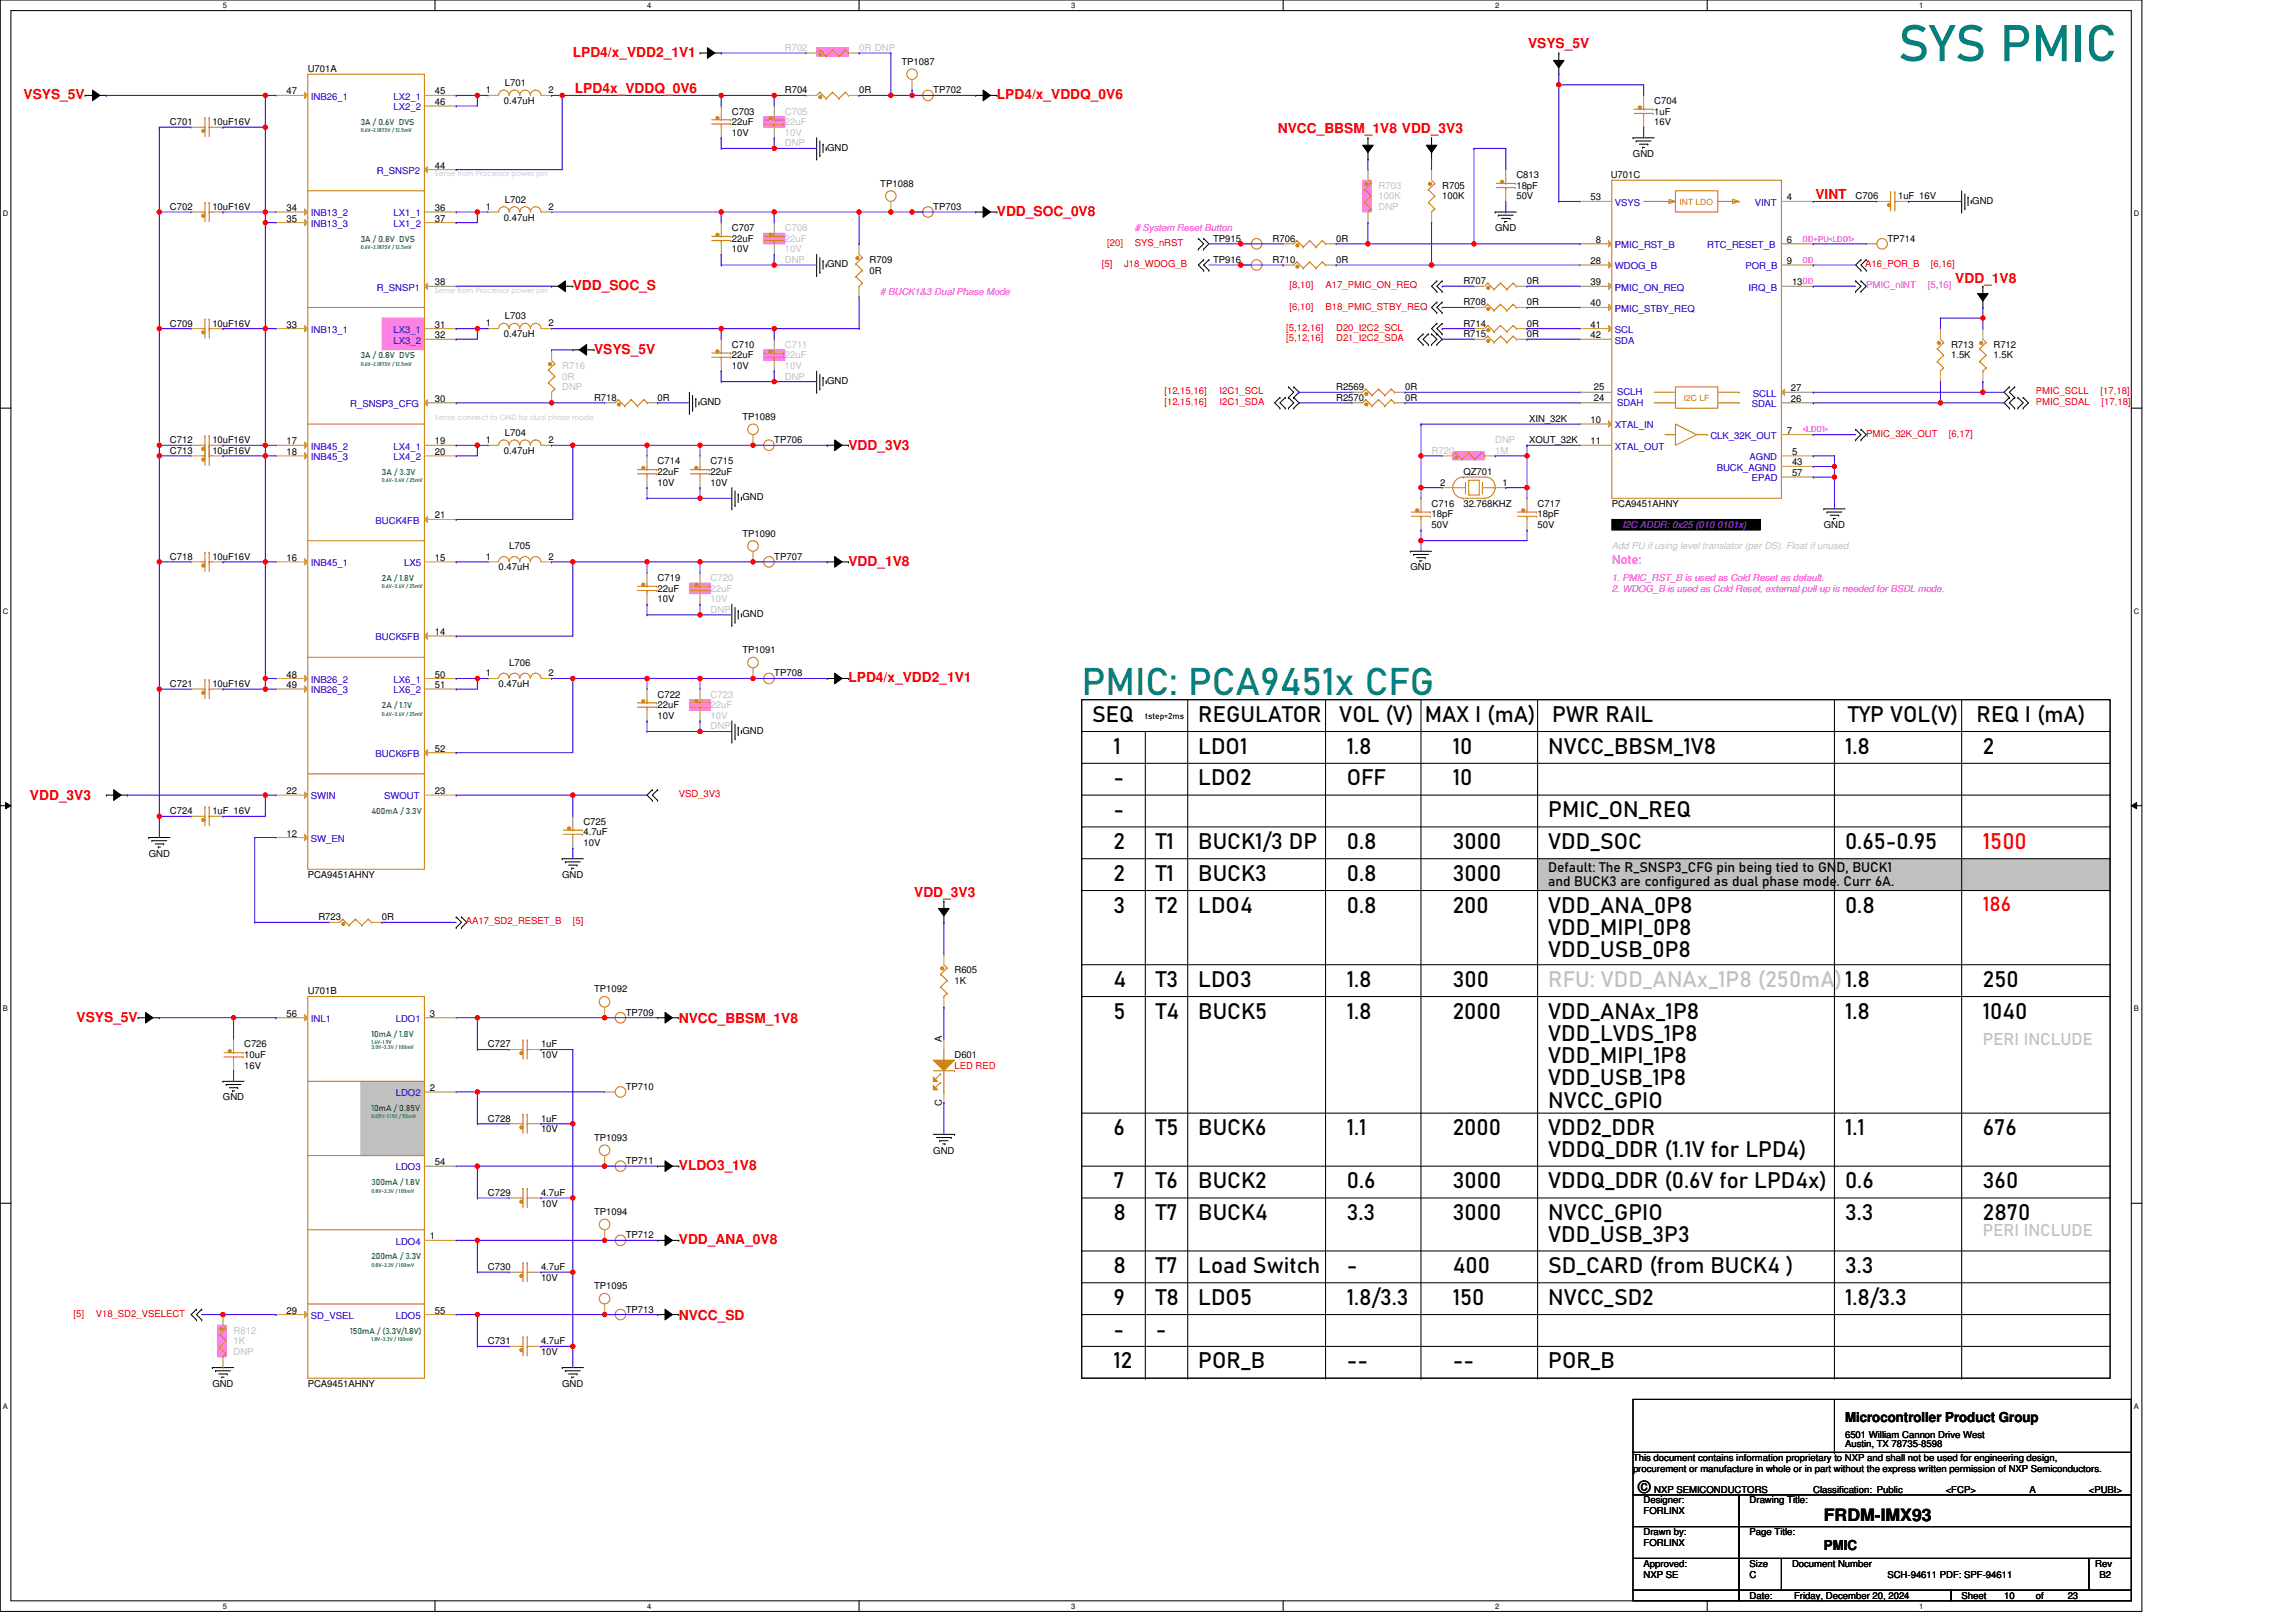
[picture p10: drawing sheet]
<svg xmlns="http://www.w3.org/2000/svg" width="297mm" height="210mm" viewBox="0 0 297 210" stroke-linecap="round" stroke-linejoin="round" font-family="sans-serif">
<defs><g id="words">
<text font-size="6.6" fill="#008080" x="245.6" y="7.9">SYS PMIC</text>
<text font-size="4.9" fill="#008080" x="139.9" y="89.9">PMIC: PCA9451x CFG</text>
<g font-size="2.9">
<text x="141.3" y="93.4">SEQ</text>
<text x="155" y="93.4">REGULATOR</text>
<text x="173.3" y="93.4">VOL (V)</text>
<text x="184.3" y="93.4">MAX I (mA)</text>
<text x="200.8" y="93.4">PWR RAIL</text>
<text x="239.1" y="93.4">TYP VOL(V)</text>
<text x="255.7" y="93.4">REQ I (mA)</text>
<text x="144.1" y="101.6">-</text>
<text x="144.1" y="97.5">1</text>
<text x="155" y="97.5">LDO1</text>
<text x="155" y="101.6">LDO2</text>
<text x="174.2" y="97.5">1.8</text>
<text x="174.2" y="101.6">OFF</text>
<text x="187.9" y="101.6">10</text>
<text x="187.9" y="97.5">10</text>
<text x="200.3" y="97.5">NVCC_BBSM_1V8</text>
<text x="238.7" y="97.5">1.8</text>
<text x="256.5" y="97.5">2</text>
<text x="144.1" y="105.7">-</text>
<text x="200.3" y="105.7">PMIC_ON_REQ</text>
<text x="144.1" y="109.8">2</text>
<text x="144.1" y="114">2</text>
<text x="149.5" y="109.8">T1</text>
<text x="149.5" y="114">T1</text>
<text x="155" y="109.8">BUCK1/3 DP</text>
<text x="155" y="114">BUCK3</text>
<text x="174.2" y="109.8">0.8</text>
<text x="174.2" y="114">0.8</text>
<text x="187.9" y="109.8">3000</text>
<text x="187.9" y="114">3000</text>
<text x="200.3" y="109.8">VDD_SOC</text>
<text x="238.7" y="109.8">0.65-0.95</text>
<text x="144.1" y="118.1">3</text>
<text x="149.5" y="118.1">T2</text>
<text x="155" y="118.1">LDO4</text>
<text x="174.2" y="118.1">0.8</text>
<text x="187.9" y="118.1">200</text>
<text x="200.3" y="118.1">VDD_ANA_0P8</text>
<text x="238.7" y="118.1">0.8</text>
<text x="200.3" y="120.9">VDD_MIPI_0P8</text>
<text x="200.3" y="123.8">VDD_USB_0P8</text>
<text x="144.1" y="131.8">5</text>
<text x="144.1" y="127.7">4</text>
<text x="149.5" y="127.7">T3</text>
<text x="149.5" y="131.8">T4</text>
<text x="155" y="127.7">LDO3</text>
<text x="155" y="131.8">BUCK5</text>
<text x="174.2" y="127.7">1.8</text>
<text x="174.2" y="131.8">1.8</text>
<text x="187.9" y="127.7">300</text>
<text x="187.9" y="131.8">2000</text>
<text x="200.3" y="131.8">VDD_ANAx_1P8</text>
<text x="238.7" y="131.8">1.8</text>
<text x="256.5" y="131.8">1040</text>
<text x="256.5" y="127.7">250</text>
<text x="200.3" y="134.7">VDD_LVDS_1P8</text>
<text x="200.3" y="137.5">VDD_MIPI_1P8</text>
<text x="200.3" y="140.4">VDD_USB_1P8</text>
<text x="200.3" y="143.3">NVCC_GPIO</text>
<text x="144.1" y="146.9">6</text>
<text x="149.5" y="146.9">T5</text>
<text x="155" y="146.9">BUCK6</text>
<text x="174.2" y="146.9">1.1</text>
<text x="187.9" y="146.9">2000</text>
<text x="200.3" y="146.9">VDD2_DDR</text>
<text x="200.3" y="149.8">VDDQ_DDR (1.1V for LPD4)</text>
<text x="238.7" y="146.9">1.1</text>
<text x="256.5" y="146.9">676</text>
<text x="144.1" y="153.7">7</text>
<text x="149.5" y="153.7">T6</text>
<text x="155" y="153.7">BUCK2</text>
<text x="174.2" y="153.7">0.6</text>
<text x="187.9" y="153.7">3000</text>
<text x="200.3" y="153.7">VDDQ_DDR (0.6V for LPD4x)</text>
<text x="238.7" y="153.7">0.6</text>
<text x="256.5" y="153.7">360</text>
<text x="144.1" y="157.8">8</text>
<text x="149.5" y="157.8">T7</text>
<text x="155" y="157.8">BUCK4</text>
<text x="174.2" y="157.8">3.3</text>
<text x="187.9" y="157.8">3000</text>
<text x="200.3" y="157.8">NVCC_GPIO</text>
<text x="200.3" y="160.7">VDD_USB_3P3</text>
<text x="238.7" y="157.8">3.3</text>
<text x="256.5" y="157.8">2870</text>
<text x="144.1" y="164.7">8</text>
<text x="149.5" y="164.7">T7</text>
<text x="155" y="164.7">Load Switch</text>
<text x="174.2" y="164.7">-</text>
<text x="187.9" y="164.7">400</text>
<text x="200.3" y="164.7">SD_CARD (from BUCK4 )</text>
<text x="238.7" y="164.7">3.3</text>
<text x="144.1" y="172.9">-</text>
<text x="144.1" y="168.8">9</text>
<text x="149.5" y="172.9">-</text>
<text x="149.5" y="168.8">T8</text>
<text x="155" y="168.8">LDO5</text>
<text x="174.2" y="168.8">1.8/3.3</text>
<text x="187.9" y="168.8">150</text>
<text x="200.3" y="168.8">NVCC_SD2</text>
<text x="238.7" y="168.8">1.8/3.3</text>
<text x="144.1" y="177.1">12</text>
<text x="155" y="177.1">POR_B</text>
<text x="174.2" y="177.1">--</text>
<text x="187.9" y="177.1">--</text>
<text x="200.3" y="177.1">POR_B</text>
</g>
<text font-size="2.9" fill="#f00" x="256.5" y="109.8">1500</text>
<text font-size="2.9" fill="#c0c0c0" x="200.3" y="127.7">RFU: VDD_ANAx_1P8 (250mA)1.8</text>
<text font-size="2.6" fill="#f00" x="256.5" y="117.8">186</text>
<g font-size="2.2" fill="#c0c0c0">
<text x="256.5" y="135.2">PERI INCLUDE</text>
<text x="256.5" y="159.9">PERI INCLUDE</text>
</g>
<g font-size="2.2">
<text x="212" y="193.2">©</text>
<text x="236" y="196.7">FRDM-IMX93</text>
</g>
<g font-size="1.8" fill="#f00">
<text x="74.1" y="7.4">LPD4/x_VDD2_1V1</text>
<text x="197.7" y="6.3">VSYS_5V</text>
<text x="3.1" y="12.9">VSYS_5V</text>
<text x="74.4" y="12">LPD4x_VDDQ_0V6</text>
<text x="129" y="12.9">LPD4/x_VDDQ_0V6</text>
<text x="165.3" y="17.2">NVCC_BBSM_1V8 VDD_3V3</text>
<text x="129" y="27.9">VDD_SOC_0V8</text>
<text x="234.9" y="25.8">VINT</text>
<text x="74.1" y="37.5">VDD_SOC_S</text>
<text x="253" y="36.6">VDD_1V8</text>
<text x="76.8" y="45.8">VSYS_5V</text>
<text x="109.8" y="58.3">VDD_3V3</text>
<text x="109.8" y="73.2">VDD_1V8</text>
<text x="109.8" y="88.3">LPD4/x_VDD2_1V1</text>
<text x="3.9" y="103.5">VDD_3V3</text>
<text x="118.3" y="116">VDD_3V3</text>
<text x="9.9" y="132.2">VSYS_5V</text>
<text x="87.8" y="132.3">NVCC_BBSM_1V8</text>
<text x="87.8" y="151.4">VLDO3_1V8</text>
<text x="87.8" y="161">VDD_ANA_0V8</text>
<text x="87.8" y="170.7">NVCC_SD</text>
</g>
<g font-size="1.8">
<text x="200.3" y="112.9">Default: The R_SNSP3_CFG pin being tied to GND, BUCK1</text>
<text x="200.3" y="114.6">and BUCK3 are configured as dual phase mode. Curr 6A.</text>
<text x="238.7" y="184">Microcontroller Product Group</text>
<text x="236" y="200.5">PMIC</text>
</g>
<text font-size="1.6" fill="#f0f" x="208.5" y="73">Note:</text>
<g font-size="1.2">
<text x="39.8" y="9.3">U701A</text>
<text x="65.3" y="11.1">L701</text>
<text x="116.6" y="8.4">TP1087</text>
<text x="22" y="16.2">C701</text>
<text x="27.5" y="16.2">10uF16V</text>
<text x="37.1" y="12.2">47</text>
<text x="56.3" y="12.2">45</text>
<text x="56.3" y="13.6">46</text>
<text x="62.9" y="12.1">1</text>
<text x="65.2" y="13.4">0.47uH</text>
<text x="70.9" y="12.1">2</text>
<text x="94.7" y="14.8">C703</text>
<text x="94.7" y="16.2">22uF</text>
<text x="94.7" y="17.6">10V</text>
<text x="101.5" y="12.1">R704</text>
<text x="111.1" y="12.1">0R</text>
<text x="120.7" y="12.1">TP702</text>
<text x="214" y="13.4">C704</text>
<text x="214" y="14.8">1uF</text>
<text x="214" y="16.2">16V</text>
<text x="56.3" y="21.8">44</text>
<text x="107" y="19.5">GND</text>
<text x="196.2" y="23.1">C813</text>
<text x="208.4" y="23.1">U701C</text>
<text x="211.3" y="20.3">GND</text>
<text x="22" y="27.2">C702</text>
<text x="27.5" y="27.2">10uF16V</text>
<text x="37.1" y="27.3">34</text>
<text x="37.1" y="28.7">35</text>
<text x="56.3" y="27.3">36</text>
<text x="56.3" y="28.7">37</text>
<text x="62.9" y="27.2">1</text>
<text x="65.2" y="28.5">0.47uH</text>
<text x="65.3" y="26.2">L702</text>
<text x="70.9" y="27.2">2</text>
<text x="94.7" y="29.9">C707</text>
<text x="113.9" y="24.1">TP1088</text>
<text x="120.7" y="27.2">TP703</text>
<text x="186.6" y="24.4">R705</text>
<text x="186.6" y="25.8">100K</text>
<text x="193.4" y="29.9">GND</text>
<text x="196.2" y="24.4">18pF</text>
<text x="196.2" y="25.8">50V</text>
<text x="205.8" y="25.9">53</text>
<text x="231.2" y="25.9">4</text>
<text x="240.1" y="25.8">C706</text>
<text x="245.6" y="25.8">1uF 16V</text>
<text x="255.2" y="26.3">GND</text>
<text x="94.7" y="31.3">22uF</text>
<text x="94.7" y="32.7">10V</text>
<text x="107" y="34.6">GND</text>
<text x="112.5" y="34">R709</text>
<text x="112.5" y="35.4">0R</text>
<text x="156.9" y="31.3">TP915</text>
<text x="156.9" y="34">TP916</text>
<text x="164.6" y="31.3">R706</text>
<text x="164.6" y="34">R710</text>
<text x="172.9" y="31.3">0R</text>
<text x="172.9" y="34">0R</text>
<text x="205.8" y="34.2">28</text>
<text x="206.5" y="31.4">8</text>
<text x="231.2" y="31.4">6</text>
<text x="231.2" y="34.2">9</text>
<text x="244.2" y="31.3">TP714</text>
<text x="56.3" y="36.9">38</text>
<text x="65.3" y="41.3">L703</text>
<text x="189.3" y="36.8">R707</text>
<text x="189.3" y="39.5">R708</text>
<text x="197.5" y="36.8">0R</text>
<text x="197.5" y="39.5">0R</text>
<text x="205.8" y="36.9">39</text>
<text x="205.8" y="39.6">40</text>
<text x="231.8" y="36.9">13</text>
<text x="22" y="42.3">C709</text>
<text x="27.5" y="42.3">10uF16V</text>
<text x="37.1" y="42.4">33</text>
<text x="56.3" y="42.4">31</text>
<text x="56.3" y="43.8">32</text>
<text x="62.9" y="42.2">1</text>
<text x="65.2" y="43.6">0.47uH</text>
<text x="70.9" y="42.2">2</text>
<text x="94.7" y="45">C710</text>
<text x="94.7" y="46.4">22uF</text>
<text x="94.7" y="47.7">10V</text>
<text x="189.3" y="42.3">R714</text>
<text x="189.3" y="43.6">R715</text>
<text x="197.5" y="42.3">0R</text>
<text x="197.5" y="43.6">0R</text>
<text x="205.8" y="42.4">41</text>
<text x="205.8" y="43.8">42</text>
<text x="252.4" y="45">R713</text>
<text x="252.4" y="46.4">1.5K</text>
<text x="257.9" y="45">R712</text>
<text x="257.9" y="46.4">1.5K</text>
<text x="56.3" y="52">30</text>
<text x="76.8" y="51.9">R718</text>
<text x="85.1" y="51.9">0R</text>
<text x="90.6" y="52.4">GND</text>
<text x="107" y="49.7">GND</text>
<text x="172.9" y="50.5">R2569</text>
<text x="172.9" y="51.9">R2570</text>
<text x="181.8" y="50.5">0R</text>
<text x="181.8" y="51.9">0R</text>
<text x="206.2" y="51.8">24</text>
<text x="206.2" y="50.5">25</text>
<text x="231.7" y="50.6">27</text>
<text x="231.7" y="52">26</text>
<text x="22" y="57.3">C712</text>
<text x="22" y="58.7">C713</text>
<text x="27.5" y="57.3">10uF16V</text>
<text x="27.5" y="58.7">10uF16V</text>
<text x="37.1" y="57.5">17</text>
<text x="37.1" y="58.9">18</text>
<text x="56.3" y="57.5">19</text>
<text x="56.3" y="58.9">20</text>
<text x="62.9" y="57.3">1</text>
<text x="65.2" y="58.7">0.47uH</text>
<text x="65.3" y="56.4">L704</text>
<text x="70.9" y="57.3">2</text>
<text x="96.1" y="54.3">TP1089</text>
<text x="100.2" y="57.3">TP706</text>
<text x="197.8" y="54.6">XIN_32K</text>
<text x="197.8" y="57.3">XOUT_32K</text>
<text x="205.8" y="54.7">10</text>
<text x="205.8" y="57.5">11</text>
<text x="231.2" y="56.1">7</text>
<text x="231.8" y="58.9">5</text>
<text x="85.1" y="60.1">C714</text>
<text x="85.1" y="61.5">22uF</text>
<text x="85.1" y="62.8">10V</text>
<text x="91.9" y="60.1">C715</text>
<text x="91.9" y="61.5">22uF</text>
<text x="91.9" y="62.8">10V</text>
<text x="96.1" y="64.7">GND</text>
<text x="185.2" y="65.6">C716</text>
<text x="186.3" y="62.8">2</text>
<text x="189.3" y="61.5">QZ701</text>
<text x="189.3" y="65.6">32.768KHZ</text>
<text x="194.4" y="62.8">1</text>
<text x="198.9" y="65.6">C717</text>
<text x="208.5" y="65.6">PCA9451AHNY</text>
<text x="231.8" y="60.2">43</text>
<text x="231.8" y="61.6">57</text>
<text x="56.3" y="67.1">21</text>
<text x="65.9" y="71.1">L705</text>
<text x="96.1" y="69.4">TP1090</text>
<text x="185.2" y="66.9">18pF</text>
<text x="185.2" y="68.3">50V</text>
<text x="198.9" y="66.9">18pF</text>
<text x="198.9" y="68.3">50V</text>
<text x="236" y="68.3">GND</text>
<text x="22" y="72.4">C718</text>
<text x="27.5" y="72.4">10uF16V</text>
<text x="37.1" y="72.6">16</text>
<text x="56.3" y="72.6">15</text>
<text x="62.9" y="72.4">1</text>
<text x="64.5" y="73.8">0.47uH</text>
<text x="70.9" y="72.4">2</text>
<text x="85.1" y="75.2">C719</text>
<text x="85.1" y="76.5">22uF</text>
<text x="85.1" y="77.9">10V</text>
<text x="100.2" y="72.4">TP707</text>
<text x="182.5" y="73.8">GND</text>
<text x="56.3" y="82.2">14</text>
<text x="96.1" y="79.8">GND</text>
<text x="22" y="88.9">C721</text>
<text x="27.5" y="88.9">10uF16V</text>
<text x="37.1" y="87.7">48</text>
<text x="37.1" y="89">49</text>
<text x="56.3" y="87.7">50</text>
<text x="56.3" y="89">51</text>
<text x="62.9" y="87.5">1</text>
<text x="64.5" y="88.9">0.47uH</text>
<text x="65.9" y="86.1">L706</text>
<text x="70.9" y="87.5">2</text>
<text x="96.1" y="84.5">TP1091</text>
<text x="100.2" y="87.5">TP708</text>
<text x="85.1" y="90.3">C722</text>
<text x="85.1" y="91.6">22uF</text>
<text x="85.1" y="93">10V</text>
<text x="96.1" y="94.9">GND</text>
<text x="56.3" y="97.3">52</text>
<text x="22" y="105.3">C724</text>
<text x="27.5" y="105.3">1uF 16V</text>
<text x="37.1" y="102.7">22</text>
<text x="56.3" y="102.7">23</text>
<text x="75.5" y="106.7">C725</text>
<text x="19.2" y="110.8">GND</text>
<text x="37.1" y="108.2">12</text>
<text x="39.8" y="113.6">PCA9451AHNY</text>
<text x="72.7" y="113.6">GND</text>
<text x="75.5" y="108.1">4.7uF</text>
<text x="75.5" y="109.5">10V</text>
<text x="41.2" y="119.1">R723</text>
<text x="49.4" y="119.1">0R</text>
<text x="123.5" y="125.9">R605</text>
<text x="37.1" y="131.5">56</text>
<text x="39.8" y="128.7">U701B</text>
<text x="55.6" y="131.5">3</text>
<text x="76.8" y="128.4">TP1092</text>
<text x="81" y="131.4">TP709</text>
<text x="123.5" y="127.3">1K</text>
<text x="31.6" y="135.5">C726</text>
<text x="31.6" y="136.9">10uF</text>
<text x="63.1" y="135.5">C727</text>
<text x="70" y="136.9">10V</text>
<text x="70" y="135.5">1uF</text>
<text x="121.8" y="134.8" transform="rotate(-90 121.8 134.8)">A</text>
<text x="123.5" y="136.9">D601</text>
<text x="28.8" y="142.4">GND</text>
<text x="31.6" y="138.3">16V</text>
<text x="55.6" y="141.1">2</text>
<text x="81" y="141">TP710</text>
<text x="121.8" y="143.1" transform="rotate(-90 121.8 143.1)">C</text>
<text x="63.1" y="145.1">C728</text>
<text x="70" y="146.5">10V</text>
<text x="70" y="145.1">1uF</text>
<text x="76.8" y="147.6">TP1093</text>
<text x="120.7" y="149.2">GND</text>
<text x="56.3" y="150.7">54</text>
<text x="63.1" y="154.7">C729</text>
<text x="70" y="154.7">4.7uF</text>
<text x="81" y="150.6">TP711</text>
<text x="55.6" y="160.3">1</text>
<text x="70" y="156.1">10V</text>
<text x="76.8" y="157.2">TP1094</text>
<text x="81" y="160.2">TP712</text>
<text x="63.1" y="164.3">C730</text>
<text x="70" y="165.7">10V</text>
<text x="70" y="164.3">4.7uF</text>
<text x="76.8" y="166.8">TP1095</text>
<text x="37.1" y="170">29</text>
<text x="56.3" y="170">55</text>
<text x="63.1" y="173.9">C731</text>
<text x="70" y="173.9">4.7uF</text>
<text x="81" y="169.8">TP713</text>
<text x="27.5" y="179.4">GND</text>
<text x="39.8" y="179.4">PCA9451AHNY</text>
<text x="70" y="175.3">10V</text>
<text x="72.7" y="179.4">GND</text>
<text x="238.7" y="186">6501 William Cannon Drive West</text>
<text x="211.3" y="189">This document contains information proprietary to NXP and shall not be used for engineering design,</text>
<text x="211.3" y="190.4">procurement or manufacture in whole or in part without the express written permission of NXP Semiconductors.</text>
<text x="238.7" y="187.3">Austin, TX 78735-8598</text>
<text x="212.6" y="194.5">Designer:</text>
<text x="212.6" y="195.9">FORLINX</text>
<text x="214" y="193.1">NXP SEMICONDUCTORS</text>
<text x="226.4" y="194.5">Drawing Title:</text>
<text x="234.6" y="193.1">Classification: Public</text>
<text x="251.7" y="193.1">&lt;FCP&gt;</text>
<text x="262.6" y="193.1">A</text>
<text x="270.2" y="193.1">&lt;PUBI&gt;</text>
<text x="212.6" y="198.6">Drawn by:</text>
<text x="212.6" y="202.7">Approved:</text>
<text x="212.6" y="200">FORLINX</text>
<text x="226.4" y="202.7">Size</text>
<text x="226.4" y="198.6">Page Title:</text>
<text x="231.8" y="202.7">Document Number</text>
<text x="271.1" y="202.7">Rev</text>
<text x="212.6" y="204.1">NXP SE</text>
<text x="226.4" y="206.8">Date:</text>
<text x="226.4" y="204.1">C</text>
<text x="232.1" y="206.8">Friday, December 20, 2024</text>
<text x="244.2" y="204.1">SCH-94611 PDF: SPF-94611</text>
<text x="253.8" y="206.8">Sheet</text>
<text x="259.3" y="206.8">10</text>
<text x="263.4" y="206.8">of</text>
<text x="267.5" y="206.8">23</text>
<text x="271.6" y="204.1">B2</text>
</g>
<g font-size="1.2" fill="#c0c0c0">
<text x="101.5" y="6.6">R702</text>
<text x="111.1" y="6.6">0R DNP</text>
<text x="101.5" y="14.8">C705</text>
<text x="101.5" y="16.2">22uF</text>
<text x="101.5" y="17.6">10V</text>
<text x="101.5" y="18.9">DNP</text>
<text x="101.5" y="29.9">C708</text>
<text x="178.3" y="24.4">R703</text>
<text x="178.3" y="25.8">100K</text>
<text x="178.3" y="27.2">DNP</text>
<text x="101.5" y="31.3">22uF</text>
<text x="101.5" y="34">DNP</text>
<text x="101.5" y="32.7">10V</text>
<text x="72.7" y="47.7">R716</text>
<text x="101.5" y="45">C711</text>
<text x="101.5" y="46.4">22uF</text>
<text x="101.5" y="47.7">10V</text>
<text x="72.7" y="49.1">0R</text>
<text x="72.7" y="50.5">DNP</text>
<text x="101.5" y="49.1">DNP</text>
<text x="185.2" y="58.7">R720</text>
<text x="193.4" y="58.7">1M</text>
<text x="193.4" y="57.3">DNP</text>
<text x="208.5" y="71.1">Add PU if using level translator (per DS). Float if unused.</text>
<text x="91.9" y="75.2">C720</text>
<text x="91.9" y="76.5">22uF</text>
<text x="91.9" y="77.9">10V</text>
<text x="91.9" y="79.3">DNP</text>
<text x="91.9" y="90.3">C723</text>
<text x="91.9" y="91.6">22uF</text>
<text x="91.9" y="94.4">DNP</text>
<text x="91.9" y="93">10V</text>
<text x="30.2" y="172.6">R812</text>
<text x="30.2" y="173.9">1K</text>
<text x="30.2" y="175.3">DNP</text>
</g>
<g font-size="1.2" fill="#00c">
<text x="40.2" y="12.9">INB26_1</text>
<text x="50.9" y="12.9">LX2_1</text>
<text x="50.9" y="14.3">LX2_2</text>
<text x="48.7" y="22.5">R_SNSP2</text>
<text x="40.2" y="28">INB13_2</text>
<text x="40.2" y="29.4">INB13_3</text>
<text x="50.9" y="28">LX1_1</text>
<text x="50.9" y="29.4">LX1_2</text>
<text x="208.9" y="26.6">VSYS</text>
<text x="227" y="26.6">VINT</text>
<text x="208.9" y="32.1">PMIC_RST_B</text>
<text x="208.9" y="34.8">WDOG_B</text>
<text x="220.9" y="32.1">RTC_RESET_B</text>
<text x="225.8" y="34.8">POR_B</text>
<text x="48.7" y="37.6">R_SNSP1</text>
<text x="208.9" y="37.6">PMIC_ON_REQ</text>
<text x="208.9" y="40.3">PMIC_STBY_REQ</text>
<text x="226.2" y="37.6">IRQ_B</text>
<text x="40.2" y="43.1">INB13_1</text>
<text x="50.9" y="43.1">LX3_1</text>
<text x="50.9" y="44.4">LX3_2</text>
<text x="208.9" y="43.1">SCL</text>
<text x="208.9" y="44.4">SDA</text>
<text x="45.3" y="52.7">R_SNSP3_CFG</text>
<text x="209.2" y="52.5">SDAH</text>
<text x="209.2" y="51.2">SCLH</text>
<text x="226.6" y="52.7">SDAL</text>
<text x="226.8" y="51.3">SCLL</text>
<text x="40.2" y="58.2">INB45_2</text>
<text x="40.2" y="59.5">INB45_3</text>
<text x="50.9" y="58.2">LX4_1</text>
<text x="50.9" y="59.5">LX4_2</text>
<text x="208.9" y="55.4">XTAL_IN</text>
<text x="208.9" y="58.2">XTAL_OUT</text>
<text x="221.3" y="56.8">CLK_32K_OUT</text>
<text x="226.4" y="59.5">AGND</text>
<text x="222.1" y="60.9">BUCK_AGND</text>
<text x="226.6" y="62.3">EPAD</text>
<text x="48.6" y="67.8">BUCK4FB</text>
<text x="40.2" y="73.3">INB45_1</text>
<text x="52.3" y="73.3">LX5</text>
<text x="48.6" y="82.9">BUCK5FB</text>
<text x="40.2" y="88.3">INB26_2</text>
<text x="40.2" y="89.7">INB26_3</text>
<text x="50.9" y="88.3">LX6_1</text>
<text x="50.9" y="89.7">LX6_2</text>
<text x="48.6" y="97.9">BUCK6FB</text>
<text x="40.2" y="103.4">SWIN</text>
<text x="49.7" y="103.4">SWOUT</text>
<text x="40.2" y="108.9">SW_EN</text>
<text x="40.2" y="132.2">INL1</text>
<text x="51.2" y="132.2">LDO1</text>
<text x="51.2" y="141.8">LDO2</text>
<text x="51.2" y="151.4">LDO3</text>
<text x="51.2" y="161">LDO4</text>
<text x="40.2" y="170.6">SD_VSEL</text>
<text x="51.2" y="170.6">LDO5</text>
</g>
<g font-size="1.2" fill="#f0f">
<text x="146.8" y="29.9"># System Reset Button</text>
<text x="113.9" y="38.1"># BUCK1&amp;3 Dual Phase Mode</text>
<text x="241.4" y="37.3">PMIC_nINT</text>
<text x="249.4" y="37.3">[5,16]</text>
<text x="209.9" y="68.3">I2C ADDR: 0x25 (010 0101x)</text>
<text x="208.5" y="75.2">1. PMIC_RST_B is used as Cold Reset as default.</text>
<text x="208.5" y="76.5">2. WDOG_B is used as Cold Reset, external pull up is needed for BSDL mode.</text>
</g>
<g font-size="1.2" fill="#f00">
<text x="142.5" y="34.6">[5]</text>
<text x="143.2" y="31.8">[20]</text>
<text x="145.4" y="34.6">J18_WDOG_B</text>
<text x="146.8" y="31.8">SYS_nRST</text>
<text x="241.3" y="34.6">A16_POR_B</text>
<text x="249.8" y="34.6">[6,16]</text>
<text x="166.8" y="37.3">[8,10]</text>
<text x="166.8" y="40.1">[6,10]</text>
<text x="171.5" y="37.3">A17_PMIC_ON_REQ</text>
<text x="171.5" y="40.1">B18_PMIC_STBY_REQ</text>
<text x="166.4" y="42.8">[5,12,16]</text>
<text x="166.4" y="44.2">[5,12,16]</text>
<text x="172.9" y="42.8">D20_I2C2_SCL</text>
<text x="172.9" y="44.2">D21_I2C2_SDA</text>
<text x="150.6" y="51">[12,15,16]</text>
<text x="150.6" y="52.4">[12,15,16]</text>
<text x="157.8" y="51">I2C1_SCL</text>
<text x="157.8" y="52.4">I2C1_SDA</text>
<text x="263.4" y="51">PMIC_SCLL</text>
<text x="263.4" y="52.4">PMIC_SDAL</text>
<text x="271.8" y="51">[17,18]</text>
<text x="271.9" y="52.4">[17,18]</text>
<text x="241.4" y="56.5">PMIC_32K_OUT</text>
<text x="252.1" y="56.5">[6,17]</text>
<text x="87.8" y="103.1">VSD_3V3</text>
<text x="60.2" y="119.6">AA17_SD2_RESET_B</text>
<text x="74.1" y="119.6">[5]</text>
<text x="123.5" y="138.3">LED RED</text>
<text x="9.5" y="170.4">[5]</text>
<text x="12.4" y="170.4">V18_SD2_VSELECT</text>
</g>
<g font-size="1.1" fill="#008000">
<text x="46.7" y="16.2">3A / 0.6V DVS</text>
<text x="46.7" y="31.3">3A / 0.8V DVS</text>
<text x="46.7" y="46.3">3A / 0.8V DVS</text>
<text x="49.4" y="61.4">3A / 3.3V</text>
<text x="49.4" y="75.2">2A / 1.8V</text>
<text x="49.4" y="91.6">2A / 1.1V</text>
<text x="48" y="105.3">400mA / 3.3V</text>
<text x="48" y="134.1">10mA / 1.8V</text>
<text x="48" y="143.7">10mA / 0.85V</text>
<text x="48" y="153.3">300mA / 1.8V</text>
<text x="48" y="162.9">200mA / 3.3V</text>
<text x="45.3" y="172.5">150mA / (3.3V/1.8V)</text>
</g>
<g font-size="1.1" fill="#cc8006">
<text x="217.3" y="26.5">INT LDO</text>
<text x="217.9" y="51.9">I2C LF</text>
</g>
<g font-size="1.1" fill="#f0f">
<text x="233.2" y="31.3">OD+PU&lt;LDO1&gt;</text>
<text x="233.2" y="34">OD</text>
<text x="233.2" y="36.7">OD</text>
<text x="233.2" y="55.9">&lt;LDO1&gt;</text>
</g>
<text font-size="1.1" x="148.2" y="93">tstep=2ms</text>
<g font-size="1">
<text x="28.8" y="1">5</text>
<text x="83.7" y="1">4</text>
<text x="138.6" y="1">3</text>
<text x="193.4" y="1">2</text>
<text x="248.3" y="1">1</text>
<text x=".4" y="28">D</text>
<text x="276.1" y="28">D</text>
<text x=".4" y="79.4">C</text>
<text x="276.1" y="79.4">C</text>
<text x=".4" y="130.8">B</text>
<text x="276.1" y="130.8">B</text>
<text x=".4" y="182.3">A</text>
<text x="276.1" y="182.3">A</text>
<text x="28.8" y="208.1">5</text>
<text x="83.7" y="208.1">4</text>
<text x="138.6" y="208.1">3</text>
<text x="193.4" y="208.1">2</text>
<text x="248.3" y="208.1">1</text>
</g>
<g font-size="1" fill="#c0c0c0">
<text x="56.3" y="22.8">Sense from Processor power pin</text>
<text x="56.3" y="37.9">Sense from Processor power pin</text>
<text x="56.3" y="54.3">Sense connect to GND for dual phase mode</text>
</g>
<g font-size=".7" fill="#008000">
<text x="46.7" y="17.1">0.6V-2.1875V / 12.5mV</text>
<text x="46.7" y="32.2">0.6V-2.1875V / 12.5mV</text>
<text x="46.7" y="47.3">0.6V-2.1875V / 12.5mV</text>
<text x="49.4" y="62.4">0.6V-3.4V / 25mV</text>
<text x="49.4" y="76.1">0.6V-3.4V / 25mV</text>
<text x="49.4" y="92.6">0.6V-3.4V / 25mV</text>
<text x="48" y="135.1">1.6V-1.9V</text>
<text x="48" y="135.8">3.0V-3.3V / 100mV</text>
<text x="48" y="144.7">0.85V-1.15V / 50mV</text>
<text x="48" y="154.3">0.8V-3.3V / 100mV</text>
<text x="48" y="163.9">0.8V-3.3V / 100mV</text>
<text x="48" y="173.5">1.8V-3.3V / 100mV</text>
</g>
</g></defs>
<path d="M0 0h277.1v208.5h-277.1zM1.4 1.4h274.3v205.7h-274.3z" fill="none" stroke="#000" stroke-width=".13"/>
<g fill="#fff">
<path d="M28.8 .1h.6v1.1h-.6z"/>
<path d="M28.8 207.3h.6v1.1h-.6z"/>
</g>
<path d="M56.3 0v1.4M56.3 207.1v1.4" fill="none" stroke="#000" stroke-width=".13"/>
<g fill="#fff">
<path d="M83.7 .1h.6v1.1h-.6z"/>
<path d="M83.7 207.3h.6v1.1h-.6z"/>
</g>
<path d="M111.1 0v1.4M111.1 207.1v1.4" fill="none" stroke="#000" stroke-width=".13"/>
<g fill="#fff">
<path d="M138.6 .1h.5v1.1h-.5z"/>
<path d="M138.6 207.3h.5v1.1h-.5z"/>
</g>
<path d="M166 0v1.4M166 207.1v1.4" fill="none" stroke="#000" stroke-width=".13"/>
<g fill="#fff">
<path d="M193.4 .1h.6v1.1h-.6z"/>
<path d="M193.4 207.3h.6v1.1h-.6z"/>
</g>
<path d="M220.9 0v1.4M220.9 207.1v1.4" fill="none" stroke="#000" stroke-width=".13"/>
<g fill="#fff">
<path d="M248.3 .1h.5v1.1h-.5z"/>
<path d="M248.3 207.3h.5v1.1h-.5z"/>
<path d="M.4 27.1h.7v1.1h-.7z"/>
<path d="M276.1 27.1h.7v1.1h-.7z"/>
<path d="M.4 78.5h.7v1.1h-.7z"/>
<path d="M276.1 78.5h.7v1.1h-.7z"/>
</g>
<path d="M0 52.8h1.4M275.7 52.8h1.4" fill="none" stroke="#000" stroke-width=".13"/>
<g fill="#fff">
<path d="M.4 130h.6v1.1h-.6z"/>
<path d="M276.1 130h.6v1.1h-.6z"/>
</g>
<path d="M0 104.2h1.4M.7 103.8l.7 .4-.7 .4zM275.7 104.2l.7-.4v.8zM275.7 104.2h1.4" fill="none" stroke="#000" stroke-width=".13"/>
<path d="M.7 103.8l.7 .4-.7 .4zM275.7 104.2l.7-.4v.8z" fill="#000"/>
<g fill="#fff">
<path d="M.4 181.4h.6v1.1h-.6z"/>
<path d="M276.1 181.4h.6v1.1h-.6z"/>
</g>
<path d="M0 155.7h1.4M275.7 155.7h1.4" fill="none" stroke="#000" stroke-width=".13"/>
<path d="M49.4 41.1h5.5v4.2h-5.5z" fill-rule="evenodd" fill="#ff80c0"/>
<path d="M49.4 41.1h5.5v4.2h-5.5z" fill="none" stroke="#ff80c0" stroke-width=".13"/>
<path d="M46.7 139.9h8.2v9.6h-8.2z" fill-rule="evenodd" fill="#c0c0c0"/>
<path d="M46.7 139.9h8.2v9.6h-8.2z" fill="none" stroke="#c0c0c0" stroke-width=".13"/>
<path d="M89.2 75.4h2.7v1.4h-2.7z" fill-rule="evenodd" fill="#ff80ff"/>
<path d="M89.2 75.4h2.7v1.4h-2.7z" fill="none" stroke="#ff80ff" stroke-width=".13"/>
<path d="M89.2 90.5h2.7v1.4h-2.7z" fill-rule="evenodd" fill="#ff80ff"/>
<path d="M89.2 90.5h2.7v1.4h-2.7z" fill="none" stroke="#ff80ff" stroke-width=".13"/>
<path d="M98.8 30.2h2.7v1.3h-2.7z" fill-rule="evenodd" fill="#ff80ff"/>
<path d="M98.8 30.2h2.7v1.3h-2.7z" fill="none" stroke="#ff80ff" stroke-width=".13"/>
<path d="M98.8 45.3h2.7v1.3h-2.7z" fill-rule="evenodd" fill="#ff80ff"/>
<path d="M98.8 45.3h2.7v1.3h-2.7z" fill="none" stroke="#ff80ff" stroke-width=".13"/>
<path d="M98.8 15.1h2.7v1.4h-2.7z" fill-rule="evenodd" fill="#ff80ff"/>
<path d="M98.8 15.1h2.7v1.4h-2.7z" fill="none" stroke="#ff80ff" stroke-width=".13"/>
<path d="M187.9 58.4h4.2v1.1h-4.2z" fill-rule="evenodd" fill="#ff80ff"/>
<path d="M187.9 58.4h4.2v1.1h-4.2z" fill="none" stroke="#ff80ff" stroke-width=".13"/>
<path d="M208.5 67.2h19.2v1.4h-19.2z" fill-rule="evenodd" fill="#000"/>
<path d="M208.5 67.2h19.2v1.4h-19.2z" fill="none" stroke="#000" stroke-width=".13"/>
<path d="M198.9 111.1h74.1v4.1h-74.1z" fill-rule="evenodd" fill="#c0c0c0"/>
<path d="M198.9 111.1h74.1v4.1h-74.1z" fill="none" stroke="#c0c0c0" stroke-width=".13"/>
<g fill="none" stroke="#000" stroke-width=".13">
<path d="M139.9 90.5h133.1v87.8h-133.1zM139.9 94.6h.1M139.9 98.8h.1M139.9 94.6h133.1M139.9 98.8h133.1M148.2 94.6v83.7M153.7 90.5v87.8M171.5 90.5v87.8M183.8 90.5v87.8M198.9 90.5v87.8M237.3 90.5v87.8M253.8 90.5v87.8"/>
<path d="M139.9 102.9h.1M139.9 107h.1M139.9 111.1h.1M139.9 115.2h.1M139.9 102.9h133.1M139.9 107h133.1M139.9 111.1h133.1M139.9 115.2h133.1M139.9 124.8h.1M139.9 128.9h.1M139.9 124.8h133.1M139.9 128.9h133.1"/>
<path d="M139.9 144h.1M139.9 150.9h.1M139.9 155h.1M139.9 144h133.1M139.9 150.9h133.1M139.9 155h133.1M139.9 161.8h.1M139.9 166h.1M139.9 170.1h.1M139.9 174.2h.1M139.9 161.8h133.1M139.9 166h133.1"/>
<path d="M139.9 170.1h133.1M139.9 174.2h133.1M148.2 178.3h.1M153.7 178.3h.1M171.5 178.3h.1M183.8 178.3h.1M198.9 178.3h.1M237.3 178.3h.1M253.8 178.3h.1"/>
</g>
<path d="M105.7 6.2h4.1v1.1h-4.1z" fill-rule="evenodd" fill="#ff80ff"/>
<path d="M105.7 6.2h4.1v1.1h-4.1z" fill="none" stroke="#ff80ff" stroke-width=".13"/>
<path d="M28.2 171.4h1.1v4.2h-1.1z" fill-rule="evenodd" fill="#ff80ff"/>
<path d="M28.2 171.4h1.1v4.2h-1.1z" fill="none" stroke="#ff80ff" stroke-width=".13"/>
<path d="M176.3 23.3h1.1v4.1h-1.1z" fill-rule="evenodd" fill="#ff80ff"/>
<path d="M176.3 23.3h1.1v4.1h-1.1z" fill="none" stroke="#ff80ff" stroke-width=".13"/>
<g fill="none" stroke="#000" stroke-width=".13">
<path d="M11 12.3h.1M11 12.3h1.5M12 11.7l.9 .6-.9 .7zM12.8 12.3h1M13.8 12.3h.1M90.6 6.9h.1M90.6 6.9h1.5M91.5 6.2l1 .7-1 .6zM92.3 6.9h1M93.3 6.9h.1M105.7 17.8v2.8M106.1 18.2v2"/>
<path d="M106.5 18.7h.1M106.5 18.7v1M106.9 19.3h.1M106.9 19.1v.2M126.2 12.3h.1M126.2 12.3h1M127.2 11.7l.9 .6-.9 .7zM127.5 12.3h1.5M129 12.3h.1M176.3 18.8h1.4l-.7 .9zM177 17.8h.1M177 17.8v1.5"/>
<path d="M177 19.6v1M184.5 18.8h1.4l-.7 .9zM185.2 17.8h.1M185.2 17.8v1.5M185.2 19.6v1M201 7.8h1.3l-.6 1zM201.7 9.6h.1M201.7 6.9h.1M201.7 6.9v1.5M201.7 8.6v1M211.3 17.8h.1M211.3 17.8h2.7"/>
<path d="M211.7 18.2h.1M211.7 18.2h1.9M212.1 18.7h1.1M212.5 19.1h.1M212.5 19.1h.3M213.2 18.7h.1M71.4 37h.1M71.4 37h.9M72.2 37l.9-.7v1.4zM72.6 37h1.5M74.1 37h.1M105.7 20.6h.1"/>
<path d="M105.7 35.7h.1M105.7 32.9v2.8M106.1 20.2h.1M106.1 35.2h.1M106.1 33.3v1.9M106.5 33.7h.1M106.5 33.7v1.1M106.9 34.4h.1M106.9 34.2v.2M126.2 27.4h.1M126.2 27.4h1M127.2 26.7l.9 .7-.9 .7z"/>
<path d="M127.5 27.4h1.5M129 27.4h.1M155 32.2h.1M155 30.9h.1M155 30.9l.7 .6-.7 .7M155.7 30.9h.1M155.7 32.2h.1M155.7 33.6h.1M155.7 35h.1M155.7 30.9l.7 .6-.7 .7M155.7 33.6l-.7 .7 .7 .7M156.4 33.6h.1"/>
<path d="M156.4 35h.1M156.4 33.6l-.7 .7 .7 .7M177 20.6h.1M185.2 20.6h.1M185.9 36.3h.1M185.9 37.7h.1M185.9 39.1h.1M185.9 36.3l-.7 .7 .7 .7M185.9 39.1l-.7 .7 .7 .7M186.6 36.3h.1M186.6 37.7h.1M186.6 39.1h.1"/>
<path d="M186.6 36.3l-.7 .7 .7 .7M186.6 39.1l-.7 .7 .7 .7M193.4 27.4h.1M193.4 27.4h2.8M193.8 27.8h.1M193.8 27.8h2M194.3 28.3h1.1M194.7 28.7h.1M194.7 28.7h.2M195.4 28.3h.1M240.1 37.7h.1M240.1 36.3h.1"/>
<path d="M240.1 36.3l.7 .7-.7 .7M240.8 36.3h.1M240.8 37.7h.1M240.8 33.6h.1M240.8 35h.1M240.8 36.3l.6 .7-.6 .7M240.8 33.6l-.7 .7 .7 .7M241.4 35h.1M241.4 33.6h.1M241.4 33.6l-.6 .7 .6 .7M253.8 27.4h.1M253.8 24.7v2.7"/>
<path d="M254.2 27h.1M254.2 25.1v1.9M254.6 25.5h.1M254.6 25.5v1.1M255 26.2h.1M255 25.9v.3M255.8 38h1.4l-.7 1zM256.5 39.8h.1M256.5 37h.1M256.5 37v1.5M256.5 38.8v1M74.1 45.3h.1"/>
<path d="M74.1 45.3h1M74.9 45.3l1-.7v1.3zM75.3 45.3h1.5M76.8 45.3h.1M89.2 53.5h.1M89.2 50.7v2.8M89.6 53.1h.1M89.6 51.2v1.9M90 51.6h.1M90 51.6v1.1M90.4 52.3h.1M90.4 52v.3"/>
<path d="M105.7 50.7h.1M105.7 48v2.7M106.1 50.3h.1M106.1 48.4v1.9M106.5 48.8h.1M106.5 48.8v1.1M106.9 49.5h.1M106.9 49.2v.3M107 57.6h.1M107 57.6h1M108 56.9l.9 .7-.9 .7zM108.3 57.6h1.5"/>
<path d="M109.8 57.6h.1M165.6 52.8h.1M165.6 51.4h.1M165.6 51.4l-.7 .7 .7 .7M166.3 51.4h.1M166.3 52.8h.1M166.3 51.4l-.7 .7 .7 .7M166.7 50.1h.1M166.7 51.4h.1M166.7 52.8h.1M166.7 50.1l.7 .6-.7 .7M166.7 51.4l.7 .7-.7 .7"/>
<path d="M167.4 51.4h.1M167.4 50.1h.1M167.4 52.8h.1M167.4 50.1l.7 .6-.7 .7M167.4 51.4l.7 .7-.7 .7M184.1 44.6h.1M184.1 43.2h.1M184.1 43.2l-.7 .7 .7 .7M184.8 43.2h.1M184.8 44.6h.1M184.8 43.2l-.7 .7 .7 .7M185.2 43.2h.1"/>
<path d="M185.2 44.6h.1M185.2 43.2l.7 .7-.7 .7M185.9 40.5h.1M185.9 41.8h.1M185.9 43.2h.1M185.9 44.6h.1M185.9 41.8l-.7 .7 1.4 1.4-.7 .7M186.6 40.5h.1M186.6 41.8h.1M186.6 43.2h.1M186.6 41.8l-.7 .7 .7 .7M240.1 56.9h.1"/>
<path d="M240.1 55.5h.1M240.1 55.5l.7 .7-.7 .7M240.8 55.5h.1M240.8 56.9h.1M240.8 55.5l.6 .7-.6 .7M260 50.1h.1M260 51.4h.1M260 52.8h.1M260 50.1l-.7 .6 .7 .7M260 51.4l-.7 .7 .7 .7M260.6 51.4h.1M260.6 50.1h.1"/>
<path d="M260.6 52.8h.1M260.6 50.1l-.6 .6 .6 .7M260.6 51.4l-.6 .7 .6 .7M261.1 51.4h.1M261.1 52.8h.1M261.1 51.4l.6 .7-.6 .7M261.7 52.8h.1M261.7 51.4h.1M261.7 51.4l.7 .7-.7 .7M94.7 65.8h.1M94.7 63.1v2.7M94.7 78.2v2.7"/>
<path d="M95.1 65.4h.1M95.1 63.5v1.9M95.1 78.6v1.9M95.5 63.9h.1M95.5 79h.1M95.5 63.9v1.1M95.5 79v1.1M95.9 64.6h.1M95.9 79.7h.1M95.9 64.3v.3M95.9 79.4v.3M107 72.7h.1"/>
<path d="M107 72.7h1M108 72l.9 .7-.9 .7zM108.3 72.7h1.5M109.8 72.7h.1M182.5 71.3h.1M182.5 71.3h2.7M182.9 71.7h.1M182.9 71.7h1.9M183.3 72.1h1.1M183.7 72.6h.1M183.7 72.6h.3M184.4 72.1h.1"/>
<path d="M236 65.8h.1M236 65.8h2.7M236.4 66.2h.1M236.4 66.2h1.9M236.8 66.7h1.1M237.2 67.1h.1M237.2 67.1h.3M237.9 66.7h.1M94.7 80.9h.1M94.7 96h.1M94.7 93.3v2.7M95.1 80.5h.1"/>
<path d="M95.1 95.6h.1M95.1 93.7v1.9M95.5 94.1h.1M95.5 94.1v1.1M95.9 94.8h.1M95.9 94.5v.3M107 87.8h.1M107 87.8h1M108 87.1l.9 .7-.9 .7zM108.3 87.8h1.5M109.8 87.8h.1M13.8 102.9h.1"/>
<path d="M13.8 102.9h1.5M14.7 102.2l1 .7-1 .7zM15.5 102.9h1M16.5 102.9h.1M19.2 108.4h.1M19.2 108.4h2.8M19.7 108.8h.1M19.7 108.8h1.9M20.1 109.2h1.1M20.5 109.6h.1M20.5 109.6h.3M21.2 109.2h.1"/>
<path d="M59 118.6h.1M59 118.6l.7 .7-.7 .7M59.7 118.6h.1M59.7 118.6l.7 .7-.7 .7M72.7 111.1h.1M72.7 111.1h2.8M73.1 111.5h.1M73.1 111.5h2M73.6 111.9h1.1M74 112.3h.1M74 112.3h.2M74.7 111.9h.1"/>
<path d="M84.4 103.6h.1M84.4 102.2h.1M84.4 102.2l-.7 .7 .7 .7M85.1 102.2h.1M85.1 103.6h.1M85.1 102.2l-.7 .7 .7 .7M121.4 117.5h1.4l-.7 1zM122.1 119.3h.1M122.1 116.6h.1M122.1 116.6v1.5M122.1 118.4v.9M17.9 131.7h.1"/>
<path d="M17.9 131.7h1.5M18.8 131l1 .7-1 .7zM19.7 131.7h.9M20.6 131.7h.1M28.8 139.9h.1M28.8 139.9h2.8M59 120h.1M59.7 120h.1M85.1 131.7h.1M85.1 131.7h.9M86 131l1 .7-1 .7zM86.3 131.7h1.5"/>
<path d="M87.8 131.7h.1M29.3 140.3h.1M29.3 140.3h1.9M29.7 140.7h1.1M30.1 141.1h.1M30.1 141.1h.3M30.8 140.7h.1M85.1 150.9h.1M85.1 150.9h.9M86 150.2l1 .7-1 .7zM86 159.8l1 .7-1 .7zM86.3 150.9h1.5"/>
<path d="M87.8 150.9h.1M120.7 146.8h2.8M121.2 147.2h1.9M121.6 147.6h.1M121.6 147.6h1.1M122 148h.3M122.3 148h.1M123.1 147.2h.1M123.5 146.8h.1M25.4 169.4h.1M25.4 170.8h.1M25.4 169.4l-.7 .7 .7 .7"/>
<path d="M26.1 169.4h.1M26.1 170.8h.1M26.1 169.4l-.7 .7 .7 .7M27.5 176.9h.1M27.5 176.9h2.7M27.9 177.3h.1M27.9 177.3h1.9M28.3 177.8h1.1M28.7 178.2h.1M28.7 178.2h.3M29.4 177.8h.1M72.7 176.9h.1"/>
<path d="M72.7 176.9h2.8M73.1 177.3h.1M73.1 177.3h2M73.6 177.8h1.1M74 178.2h.1M74 178.2h.2M74.7 177.8h.1M85.1 170.1h.1M85.1 160.5h.1M85.1 170.1h.9M85.1 160.5h.9M86 169.4l1 .7-1 .7z"/>
<path d="M86.3 170.1h1.5M86.3 160.5h1.5M87.8 170.1h.1M87.8 160.5h.1M211.3 193.4h13.7v4.1h-13.7zM211.3 197.5h13.7v4.1h-13.7zM211.3 187.9h64.4v5.5h-64.4zM211.3 181.1h64.4v6.8h-64.4zM225 193.4h50.7v4.1h-50.7zM225 197.5h50.7v4.1h-50.7zM237.3 187.9h.1M237.3 181.1v6.8"/>
<path d="M211.3 201.6h13.7v4.1h-13.7zM211.3 205.7h13.7v1.4h-13.7zM225 201.6h5.5v4.1h-5.5zM225 205.7h27.4v1.4h-27.4zM230.5 201.6h39.7v4.1h-39.7zM252.4 205.7h23.3v1.4h-23.3zM270.2 201.6h5.5v4.1h-5.5z"/>
</g>
<g fill="#000">
<path d="M12 11.7l.9 .6-.9 .7z" fill-rule="evenodd"/>
<path d="M91.5 6.2l1 .7-1 .6z" fill-rule="evenodd"/>
<path d="M127.2 11.7l.9 .6-.9 .7z" fill-rule="evenodd"/>
<path d="M176.3 18.8h1.4l-.7 .9z" fill-rule="evenodd"/>
<path d="M184.5 18.8h1.4l-.7 .9z" fill-rule="evenodd"/>
<path d="M201 7.8h1.3l-.6 1z" fill-rule="evenodd"/>
<path d="M72.2 37l.9-.7v1.4z" fill-rule="evenodd"/>
<path d="M127.2 26.7l.9 .7-.9 .7z" fill-rule="evenodd"/>
<path d="M255.8 38h1.4l-.7 1z" fill-rule="evenodd"/>
<path d="M74.9 45.3l1-.7v1.3z" fill-rule="evenodd"/>
<path d="M108 56.9l.9 .7-.9 .7z" fill-rule="evenodd"/>
<path d="M108 72l.9 .7-.9 .7z" fill-rule="evenodd"/>
<path d="M108 87.1l.9 .7-.9 .7z" fill-rule="evenodd"/>
<path d="M14.7 102.2l1 .7-1 .7z" fill-rule="evenodd"/>
<path d="M121.4 117.5h1.4l-.7 1z" fill-rule="evenodd"/>
<path d="M18.8 131l1 .7-1 .7z" fill-rule="evenodd"/>
<path d="M86 131l1 .7-1 .7z" fill-rule="evenodd"/>
<path d="M86 150.2l1 .7-1 .7z" fill-rule="evenodd"/>
<path d="M86 169.4l1 .7-1 .7z" fill-rule="evenodd"/>
<path d="M86 159.8l1 .7-1 .7z" fill-rule="evenodd"/>
</g>
<path d="M92.1 46.2h2.4M92.1 45.7h2.4M93.3 46.2h.1M93.3 46.2v.4M94.5 46.2h.1M94.5 45.7h.1" fill="none" stroke="#cc8006" stroke-width=".13"/>
<circle cx="92.8" cy="45.5" r=".2" fill="#cc8006"/>
<g fill="none" stroke="#cc8006" stroke-width=".13">
<path d="M167.8 31.1h.1M167.8 31.1l-.4 .4M167.8 31.1l.8 .9M168.6 32h.1M169.4 31.1h.1M169.4 31.1l-.8 .9M169.4 31.1l.9 .9M170.3 32h.1M171.1 31.1h.1M171.1 31.1l-.8 .9M171.1 31.1l.4 .4M171.5 31.5h.1"/>
<path d="M93.3 45.7h.1M93.3 45.3v.4M64.5 72.7a.68 .68 0 0 1 .7-.7 .68 .68 0 0 1 .7 .7 .69 .69 0 0 1 .7-.7 .69 .69 0 0 1 .6 .7 .69 .69 0 0 1 .7-.7 .69 .69 0 0 1 .7 .7M68.6 72.7a.68 .68 0 0 1 .7-.7 .68 .68 0 0 1 .7 .7"/>
<circle cx="92.8" cy="45.5" r=".2"/>
</g>
<path d="M93.3 43.9h.1M93.3 48h.1M93.3 43.9v1.4M93.3 46.6v1.4M63.1 72.7h.1M63.1 72.7h1.4M70 72.7h1.4M71.4 72.7h.1" fill="none" stroke="#a84" stroke-width=".13"/>
<circle cx="167.9" cy="31.7" r=".2" fill="#cc8006"/>
<g fill="none" stroke="#cc8006" stroke-width=".13">
<path d="M67.7 163.4h.1M67.7 163.4v2.4M68.2 163.4h.1M68.2 164.6h.1M68.2 163.4v2.4M68.2 164.6h.4"/>
<circle cx="120.1" cy="27.4" r=".68"/>
<circle cx="167.9" cy="31.7" r=".2"/>
</g>
<path d="M118 27.4h.1M118 27.4h1.4M166 31.5h.1M166 31.5h1.4M171.5 31.5h1.4M172.9 31.5h.1" fill="none" stroke="#a84" stroke-width=".13"/>
<circle cx="67.5" cy="165.1" r=".2" fill="#cc8006"/>
<g fill="none" stroke="#cc8006" stroke-width=".13">
<path d="M244.6 24.8h.1M244.6 24.8v2.5M245.1 24.8h.1M245.1 26.1h.1M245.1 24.8v2.5M245.1 26.1h.5M67.2 164.6h.5M67.7 164.6h.1"/>
<circle cx="243.5" cy="31.5" r=".68"/>
<circle cx="67.5" cy="165.1" r=".2"/>
</g>
<path d="M241.4 31.5h.1M241.4 31.5h1.4M65.9 164.6h.1M65.9 164.6h1.3M68.6 164.6h1.4M70 164.6h.1" fill="none" stroke="#a84" stroke-width=".13"/>
<circle cx="244.4" cy="26.5" r=".2" fill="#cc8006"/>
<g fill="none" stroke="#cc8006" stroke-width=".13">
<path d="M244.2 26.1h.4M244.6 26.1h.1M196.3 66.8h2.5M196.3 66.2h2.5M197.5 66.8h.1M197.5 66.8v.4M198.8 66.8h.1M198.8 66.2h.1"/>
<circle cx="244.4" cy="26.5" r=".2"/>
</g>
<path d="M242.8 26.1h.1M242.8 26.1h1.4M245.6 26.1h1.3M246.9 26.1h.1" fill="none" stroke="#a84" stroke-width=".13"/>
<circle cx="197.1" cy="66" r=".2" fill="#cc8006"/>
<g fill="none" stroke="#cc8006" stroke-width=".13">
<path d="M256.1 45.1h.1M256.1 46.8h.1M256.1 45.1l.8 .8M256.1 46.8l.8 .8M256.5 48h.1M256.5 43.9l.4 .4M256.9 44.3h.1M256.9 45.9h.1M256.9 47.6h.1M256.9 44.3l-.8 .8M256.9 45.9l-.8 .9M256.9 47.6l-.4 .4"/>
<path d="M197.5 66.2h.1M197.5 65.8v.4"/>
<circle cx="197.1" cy="66" r=".2"/>
</g>
<path d="M197.5 64.5h.1M197.5 68.6h.1M197.5 64.5v1.3M197.5 67.2v1.4" fill="none" stroke="#a84" stroke-width=".13"/>
<circle cx="256.3" cy="44.4" r=".2" fill="#cc8006"/>
<g fill="none" stroke="#cc8006" stroke-width=".13">
<path d="M98.9 46.2h2.5M98.9 45.7h2.5M100.2 46.2h.1M100.2 46.2v.4M101.4 46.2h.1M101.4 45.7h.1"/>
<circle cx="256.3" cy="44.4" r=".2"/>
<circle cx="99.5" cy="72.7" r=".68"/>
<circle cx="80.3" cy="170.1" r=".68"/>
</g>
<path d="M256.5 42.5h.1M256.5 49.4h.1M256.5 42.5v1.4M256.5 48v1.4M97.4 72.7h.1M97.4 72.7h1.4M78.2 170.1h.1M78.2 170.1h1.4" fill="none" stroke="#a84" stroke-width=".13"/>
<circle cx="99.7" cy="45.5" r=".2" fill="#cc8006"/>
<g fill="none" stroke="#cc8006" stroke-width=".13">
<path d="M167.8 33.9h.1M167.8 33.9l-.4 .4M167.8 33.9l.8 .8M168.6 34.7h.1M169.4 33.9h.1M169.4 33.9l-.8 .8M169.4 33.9l.9 .8M170.3 34.7h.1M171.1 33.9h.1M171.1 33.9l-.8 .8M171.1 33.9l.4 .4M171.5 34.3h.1"/>
<path d="M100.2 45.7h.1M100.2 45.3v.4"/>
<circle cx="99.7" cy="45.5" r=".2"/>
</g>
<path d="M100.2 43.9h.1M100.2 48h.1M100.2 43.9v1.4M100.2 46.6v1.4" fill="none" stroke="#a84" stroke-width=".13"/>
<circle cx="167.9" cy="34.5" r=".2" fill="#cc8006"/>
<g fill="none" stroke="#cc8006" stroke-width=".13">
<path d="M26.5 56.4h.1M26.5 56.4v2.4M27.1 56.4h.1M27.1 57.6h.1M27.1 56.4v2.4M27.1 57.6h.4"/>
<circle cx="167.9" cy="34.5" r=".2"/>
</g>
<path d="M166 34.3h.1M166 34.3h1.4M171.5 34.3h1.4M172.9 34.3h.1" fill="none" stroke="#a84" stroke-width=".13"/>
<circle cx="26.3" cy="58.1" r=".2" fill="#cc8006"/>
<g fill="none" stroke="#cc8006" stroke-width=".13">
<path d="M26.1 57.6h.4M26.5 57.6h.1M82.5 61.3h2.4M82.5 60.8h2.4M83.7 61.3h.1M83.7 61.3v.4M84.9 61.3h.1M84.9 60.8h.1"/>
<circle cx="26.3" cy="58.1" r=".2"/>
</g>
<path d="M24.7 57.6h.1M24.7 57.6h1.4M27.5 57.6h1.3M28.8 57.6h.1" fill="none" stroke="#a84" stroke-width=".13"/>
<circle cx="83.2" cy="60.6" r=".2" fill="#cc8006"/>
<g fill="none" stroke="#cc8006" stroke-width=".13">
<path d="M250.6 45.1h.1M250.6 46.8h.1M250.6 45.1l.9 .8M250.6 46.8l.9 .8M251 48h.1M251 43.9l.5 .4M251.5 44.3h.1M251.5 45.9h.1M251.5 47.6h.1M251.5 44.3l-.9 .8M251.5 45.9l-.9 .9M251.5 47.6l-.5 .4"/>
<path d="M83.7 60.8h.1M83.7 60.4v.4"/>
<circle cx="83.2" cy="60.6" r=".2"/>
<circle cx="78.2" cy="158.4" r=".68"/>
</g>
<path d="M83.7 59h.1M83.7 59v1.4M83.7 63.1h.1M83.7 61.7v1.4M78.2 159.1v1.4M78.2 160.5h.1" fill="none" stroke="#a84" stroke-width=".13"/>
<circle cx="250.8" cy="44.4" r=".2" fill="#cc8006"/>
<g fill="none" stroke="#cc8006" stroke-width=".13">
<path d="M44.3 118.9h.1M44.3 118.9l-.4 .4M44.3 118.9l.9 .8M45.2 119.7h.1M46 118.9h.1M46 118.9l-.8 .8M46 118.9l.8 .8M46.8 119.7h.1M47.6 118.9h.1M47.6 118.9l-.8 .8M47.6 118.9l.4 .4M48 119.3h.1"/>
<circle cx="162.6" cy="31.5" r=".68"/>
<circle cx="250.8" cy="44.4" r=".2"/>
</g>
<path d="M160.5 31.5h.1M160.5 31.5h1.4M251 42.5h.1M251 49.4h.1M251 42.5v1.4M251 48v1.4" fill="none" stroke="#a84" stroke-width=".13"/>
<circle cx="44.4" cy="119.5" r=".2" fill="#cc8006"/>
<g fill="none" stroke="#cc8006" stroke-width=".13">
<path d="M67.7 144.2h.1M67.7 144.2v2.4M68.2 144.2h.1M68.2 145.4h.1M68.2 144.2v2.4M68.2 145.4h.4"/>
<circle cx="44.4" cy="119.5" r=".2"/>
</g>
<path d="M42.6 119.3h.1M42.6 119.3h1.3M48 119.3h1.4M49.4 119.3h.1" fill="none" stroke="#a84" stroke-width=".13"/>
<circle cx="67.5" cy="145.9" r=".2" fill="#cc8006"/>
<g fill="none" stroke="#cc8006" stroke-width=".13">
<path d="M64.5 57.6a.68 .68 0 0 1 .7-.7 .68 .68 0 0 1 .7 .7 .69 .69 0 0 1 .7-.7 .69 .69 0 0 1 .6 .7 .69 .69 0 0 1 .7-.7 .69 .69 0 0 1 .7 .7M68.6 57.6a.68 .68 0 0 1 .7-.7 .68 .68 0 0 1 .7 .7M89.3 61.3h2.5M89.3 60.8h2.5M90.6 61.3h.1M90.6 61.3v.4M91.8 61.3h.1M91.8 60.8h.1M67.2 145.4h.5M67.7 145.4h.1"/>
<circle cx="67.5" cy="145.9" r=".2"/>
</g>
<path d="M63.1 57.6h.1M63.1 57.6h1.4M70 57.6h1.4M71.4 57.6h.1M65.9 145.4h.1M65.9 145.4h1.3M68.6 145.4h1.4M70 145.4h.1" fill="none" stroke="#a84" stroke-width=".13"/>
<circle cx="90.1" cy="60.6" r=".2" fill="#cc8006"/>
<g fill="none" stroke="#cc8006" stroke-width=".13">
<path d="M192.5 42.1h.1M192.5 42.1l-.4 .4M192.5 42.1l.8 .8M193.3 42.9h.1M194.1 42.1h.1M194.1 42.1l-.8 .8M194.1 42.1l.8 .8M194.9 42.9h.1M195.8 42.1h.1M195.8 42.1l-.9 .8M195.8 42.1l.4 .4M196.2 42.5h.1"/>
<path d="M90.6 60.8h.1M90.6 60.4v.4"/>
<circle cx="90.1" cy="60.6" r=".2"/>
<circle cx="97.4" cy="70.6" r=".68"/>
</g>
<path d="M90.6 59h.1M90.6 59v1.4M90.6 63.1h.1M90.6 61.7v1.4M97.4 72.7h.1M97.4 71.3v1.4" fill="none" stroke="#a84" stroke-width=".13"/>
<circle cx="192.5" cy="42.7" r=".2" fill="#cc8006"/>
<g fill="none" stroke="#cc8006" stroke-width=".13">
<path d="M208.5 23.3h22v41.2h-22zM212.6 26.1h4.2M215.9 25.8l.9 .3-.9 .2zM216.8 24.7h5.4v2.7h-5.4zM216.8 26.1h.1M222.2 26.1h2.8M224.2 25.8l.8 .3-.8 .2zM225 26.1h.1M214 50.7h2.8M214 52.1h2.8M215.4 56.2h1.4M216.8 50.1h5.4v2.7h-5.4z"/>
<path d="M216.8 54.9l2.7 1.3-2.7 1.4zM216.8 56.2h.1M216.8 50.7h.1M216.8 52.1h.1M219.5 56.2h1.4M220.9 56.2h.1M222.2 50.7h2.8M222.2 52.1h2.8M225 50.7h.1M225 52.1h.1"/>
<circle cx="120.1" cy="12.3" r=".68"/>
<circle cx="192.5" cy="42.7" r=".2"/>
</g>
<path d="M118 12.3h.1M118 12.3h1.4M204.4 26.1h.1M204.4 26.1h4.1M230.5 26.1h4.1M234.6 26.1h.1M190.7 42.5h.1M190.7 42.5h1.4M196.2 42.5h1.3M197.5 42.5h.1" fill="none" stroke="#a84" stroke-width=".13"/>
<path d="M208.1 31.1l.4 .4-.4 .5z" fill="#a84"/>
<path d="M204.4 31.5h.1M204.4 31.5h4.1M208.1 31.1l.4 .4-.4 .5z" fill="none" stroke="#a84" stroke-width=".13"/>
<path d="M208.1 36.6l.4 .4-.4 .4z" fill="#a84"/>
<path d="M204.4 37h.1M204.4 37h4.1M208.1 36.6l.4 .4-.4 .4z" fill="none" stroke="#a84" stroke-width=".13"/>
<path d="M208.1 39.4l.4 .4-.4 .4z" fill="#a84"/>
<path d="M204.4 39.8h.1M204.4 39.8h4.1M208.1 39.4l.4 .4-.4 .4z" fill="none" stroke="#a84" stroke-width=".13"/>
<path d="M208.1 33.9l.4 .4-.4 .4z" fill="#a84"/>
<path d="M204.4 34.3h.1M204.4 34.3h4.1M208.1 33.9l.4 .4-.4 .4zM230.5 34.3h4.1M230.5 31.5h4.1M234.6 31.5h.1M234.6 34.3h.1" fill="none" stroke="#a84" stroke-width=".13"/>
<path d="M208.1 42.1l.4 .4-.4 .4z" fill="#a84"/>
<path d="M230.5 37h4.1M234.6 37h.1M204.4 42.5h.1M204.4 43.9h.1M204.4 42.5h4.1M204.4 43.9h4.1M208.1 42.1l.4 .4-.4 .4z" fill="none" stroke="#a84" stroke-width=".13"/>
<path d="M230.5 50.7l.4-.4v.9z" fill="#a84"/>
<path d="M204.4 52.1h.1M204.4 50.7h.1M204.4 50.7h4.1M204.4 52.1h4.1M230.5 50.7l.4-.4v.9zM230.5 50.7h4.1M230.5 52.1h4.1M234.6 50.7h.1M234.6 52.1h.1" fill="none" stroke="#a84" stroke-width=".13"/>
<path d="M208.1 54.5l.4 .4-.4 .4z" fill="#a84"/>
<g fill="none" stroke="#a84" stroke-width=".13">
<path d="M204.4 54.9h.1M204.4 57.6h.1M204.4 54.9h4.1M204.4 57.6h4.1M208.1 54.5l.4 .4-.4 .4zM230.5 56.2h4.1M230.5 59h4.1M234.6 56.2h.1M234.6 59h.1M230.5 60.4h4.1M230.5 61.7h4.1M234.6 60.4h.1"/>
<path d="M234.6 61.7h.1M78.2 141.3h.1M78.2 141.3h1.4"/>
</g>
<g fill="none" stroke="#cc8006" stroke-width=".13">
<path d="M26.5 104.4h.1M26.5 104.4v2.4M27.1 104.4h.1M27.1 105.6h.1M27.1 104.4v2.4M27.1 105.6h.4"/>
<circle cx="80.3" cy="141.3" r=".68"/>
</g>
<circle cx="26.3" cy="106.1" r=".2" fill="#cc8006"/>
<g fill="none" stroke="#cc8006" stroke-width=".13">
<path d="M92.1 31.1h2.4M92.1 30.6h2.4M93.3 31.1h.1M93.3 31.1v.4M94.5 31.1h.1M94.5 30.6h.1M26.1 105.6h.4M26.5 105.6h.1"/>
<circle cx="26.3" cy="106.1" r=".2"/>
</g>
<path d="M24.7 105.6h.1M24.7 105.6h1.4M27.5 105.6h1.3M28.8 105.6h.1" fill="none" stroke="#a84" stroke-width=".13"/>
<circle cx="92.8" cy="30.4" r=".2" fill="#cc8006"/>
<g fill="none" stroke="#cc8006" stroke-width=".13">
<path d="M93.3 30.6h.1M93.3 30.2v.4M192.5 43.5h.1M192.5 43.5l-.4 .4M192.5 43.5l.8 .8M193.3 44.3h.1M194.1 43.5h.1M194.1 43.5l-.8 .8M194.1 43.5l.8 .8M194.9 44.3h.1M195.8 43.5h.1M195.8 43.5l-.9 .8"/>
<path d="M195.8 43.5l.4 .4M196.2 43.9h.1"/>
<circle cx="92.8" cy="30.4" r=".2"/>
<circle cx="99.5" cy="57.6" r=".68"/>
<circle cx="78.2" cy="168" r=".68"/>
</g>
<path d="M93.3 28.8h.1M93.3 32.9h.1M93.3 28.8v1.4M93.3 31.5v1.4M97.4 57.6h.1M97.4 57.6h1.4M78.2 170.1h.1M78.2 168.7v1.4" fill="none" stroke="#a84" stroke-width=".13"/>
<circle cx="192.5" cy="44.1" r=".2" fill="#cc8006"/>
<g fill="none" stroke="#cc8006" stroke-width=".13">
<path d="M82.5 91.5h2.4M82.5 90.9h2.4M83.7 91.5h.1M83.7 91.5v.4M84.9 91.5h.1M84.9 90.9h.1"/>
<circle cx="162.6" cy="34.3" r=".68"/>
<circle cx="192.5" cy="44.1" r=".2"/>
<circle cx="80.3" cy="150.9" r=".68"/>
</g>
<path d="M160.5 34.3h.1M160.5 34.3h1.4M190.7 43.9h.1M190.7 43.9h1.4M196.2 43.9h1.3M197.5 43.9h.1M78.2 150.9h.1M78.2 150.9h1.4" fill="none" stroke="#a84" stroke-width=".13"/>
<circle cx="83.2" cy="90.7" r=".2" fill="#cc8006"/>
<g fill="none" stroke="#cc8006" stroke-width=".13">
<path d="M176.7 50.3h.1M176.7 50.3l-.4 .4M176.7 50.3l.8 .9M177.5 51.2h.1M178.3 50.3h.1M178.3 50.3l-.8 .9M178.3 50.3l.9 .9M179.2 51.2h.1M180 50.3h.1M180 50.3l-.8 .9M180 50.3l.4 .4M180.4 50.7h.1"/>
<path d="M83.7 90.9h.1M83.7 90.5v.4"/>
<circle cx="118" cy="9.6" r=".68"/>
<circle cx="83.2" cy="90.7" r=".2"/>
</g>
<path d="M118 11.7h.1M118 10.3v1.4M83.7 89.2h.1M83.7 93.3h.1M83.7 89.2v1.3M83.7 91.9v1.4" fill="none" stroke="#a84" stroke-width=".13"/>
<circle cx="176.8" cy="51" r=".2" fill="#cc8006"/>
<g fill="none" stroke="#cc8006" stroke-width=".13">
<path d="M67.7 153.8h.1M67.7 153.8v2.4M68.2 153.8h.1M68.2 155h.1M68.2 153.8v2.4M68.2 155h.4"/>
<circle cx="176.8" cy="51" r=".2"/>
</g>
<path d="M174.9 50.7h.1M174.9 50.7h1.4M180.4 50.7h1.4M181.8 50.7h.1" fill="none" stroke="#a84" stroke-width=".13"/>
<circle cx="67.5" cy="155.5" r=".2" fill="#cc8006"/>
<g fill="none" stroke="#cc8006" stroke-width=".13">
<path d="M106.1 11.9h.1M106.1 11.9l-.4 .4M106.1 11.9l.8 .9M106.9 12.8h.1M107.7 11.9h.1M107.7 11.9l-.8 .9M107.7 11.9l.8 .9M108.5 12.8h.1M109.4 11.9h.1M109.4 11.9l-.9 .9M109.4 11.9l.4 .4M109.8 12.3h.1"/>
<path d="M67.2 155h.5M67.7 155h.1"/>
<circle cx="67.5" cy="155.5" r=".2"/>
</g>
<path d="M65.9 155h.1M65.9 155h1.3M68.6 155h1.4M70 155h.1" fill="none" stroke="#a84" stroke-width=".13"/>
<circle cx="106.1" cy="12.5" r=".2" fill="#cc8006"/>
<g fill="none" stroke="#cc8006" stroke-width=".13">
<path d="M98.9 31.1h2.5M98.9 30.6h2.5M100.2 31.1h.1M100.2 31.1v.4M101.4 31.1h.1M101.4 30.6h.1"/>
<circle cx="106.1" cy="12.5" r=".2"/>
</g>
<path d="M104.3 12.3h.1M104.3 12.3h1.4M109.8 12.3h1.3M111.1 12.3h.1" fill="none" stroke="#a84" stroke-width=".13"/>
<circle cx="99.7" cy="30.4" r=".2" fill="#cc8006"/>
<g fill="none" stroke="#cc8006" stroke-width=".13">
<path d="M100.2 30.6h.1M100.2 30.2v.4M89.3 91.5h2.5M89.3 90.9h2.5M90.6 91.5h.1M90.6 91.5v.4M91.8 91.5h.1M91.8 90.9h.1"/>
<circle cx="99.7" cy="30.4" r=".2"/>
</g>
<path d="M100.2 28.8h.1M100.2 32.9h.1M100.2 28.8v1.4M100.2 31.5v1.4" fill="none" stroke="#a84" stroke-width=".13"/>
<circle cx="90.1" cy="90.7" r=".2" fill="#cc8006"/>
<g fill="none" stroke="#cc8006" stroke-width=".13">
<path d="M26.5 15.2h.1M26.5 15.2v2.5M27.1 15.2h.1M27.1 16.5h.1M27.1 15.2v2.5M27.1 16.5h.4M90.6 90.9h.1M90.6 90.5v.4"/>
<circle cx="90.1" cy="90.7" r=".2"/>
<circle cx="80.3" cy="131.7" r=".68"/>
</g>
<path d="M90.6 89.2h.1M90.6 93.3h.1M90.6 89.2v1.3M90.6 91.9v1.4M78.2 131.7h.1M78.2 131.7h1.4" fill="none" stroke="#a84" stroke-width=".13"/>
<circle cx="26.3" cy="16.9" r=".2" fill="#cc8006"/>
<g fill="none" stroke="#cc8006" stroke-width=".13">
<path d="M26.1 16.5h.4M26.5 16.5h.1M67.7 173h.1M67.7 173v2.4M68.2 173h.1M68.2 174.2h.1M68.2 173v2.4M68.2 174.2h.4"/>
<circle cx="26.3" cy="16.9" r=".2"/>
</g>
<path d="M24.7 16.5h.1M24.7 16.5h1.4M27.5 16.5h1.3M28.8 16.5h.1" fill="none" stroke="#a84" stroke-width=".13"/>
<circle cx="67.5" cy="174.7" r=".2" fill="#cc8006"/>
<g fill="none" stroke="#cc8006" stroke-width=".13">
<path d="M106.1 6.4h.1M106.1 6.4l-.4 .5M106.1 6.4l.8 .9M106.9 7.3h.1M107.7 6.4h.1M107.7 6.4l-.8 .9M107.7 6.4l.8 .9M108.5 7.3h.1M109.4 6.4h.1M109.4 6.4l-.9 .9M109.4 6.4l.4 .5M109.8 6.9h.1"/>
<path d="M67.2 174.2h.5M67.7 174.2h.1"/>
<circle cx="67.5" cy="174.7" r=".2"/>
</g>
<path d="M65.9 174.2h.1M65.9 174.2h1.3M68.6 174.2h1.4M70 174.2h.1" fill="none" stroke="#a84" stroke-width=".13"/>
<circle cx="106.1" cy="7.1" r=".2" fill="#cc8006"/>
<g fill="none" stroke="#cc8006" stroke-width=".13">
<path d="M80 51.7h.1M80 51.7l-.4 .4M80 51.7l.8 .8M80.8 52.5h.1M81.6 51.7h.1M81.6 51.7l-.8 .8M81.6 51.7l.9 .8M82.5 52.5h.1M83.3 51.7h.1M83.3 51.7l-.8 .8M83.3 51.7l.4 .4M83.7 52.1h.1"/>
<circle cx="106.1" cy="7.1" r=".2"/>
</g>
<path d="M104.3 6.9h.1M104.3 6.9h1.4M109.8 6.9h1.3M111.1 6.9h.1" fill="none" stroke="#a84" stroke-width=".13"/>
<circle cx="80.1" cy="52.3" r=".2" fill="#cc8006"/>
<g fill="none" stroke="#cc8006" stroke-width=".13">
<path d="M26.5 57.7h.1M26.5 57.7v2.5M27.1 57.7h.1M27.1 59h.1M27.1 57.7v2.5M27.1 59h.4"/>
<circle cx="80.1" cy="52.3" r=".2"/>
<circle cx="97.4" cy="85.7" r=".68"/>
</g>
<path d="M78.2 52.1h.1M78.2 52.1h1.4M83.7 52.1h1.4M85.1 52.1h.1M97.4 87.8h.1M97.4 86.4v1.4" fill="none" stroke="#a84" stroke-width=".13"/>
<circle cx="26.3" cy="59.5" r=".2" fill="#cc8006"/>
<g fill="none" stroke="#cc8006" stroke-width=".13">
<path d="M211.4 14.7h2.5M211.4 14.1h2.5M212.6 14.7h.1M212.6 14.7v.4M213.9 14.7h.1M213.9 14.1h.1M26.1 59h.4M26.5 59h.1"/>
<circle cx="26.3" cy="59.5" r=".2"/>
</g>
<path d="M24.7 59h.1M24.7 59h1.4M27.5 59h1.3M28.8 59h.1" fill="none" stroke="#a84" stroke-width=".13"/>
<circle cx="212.2" cy="13.9" r=".2" fill="#cc8006"/>
<g fill="none" stroke="#cc8006" stroke-width=".13">
<path d="M212.6 14.1h.1M212.6 13.7v.4M193.6 24.3h2.4M193.6 23.7h2.4M194.8 24.3h.1M194.8 24.3v.4M196 24.3h.1M196 23.7h.1"/>
<circle cx="212.2" cy="13.9" r=".2"/>
</g>
<path d="M212.6 12.3h.1M212.6 16.5h.1M212.6 12.3v1.4M212.6 15.1v1.4" fill="none" stroke="#a84" stroke-width=".13"/>
<circle cx="194.3" cy="23.5" r=".2" fill="#cc8006"/>
<g fill="none" stroke="#cc8006" stroke-width=".13">
<path d="M176.6 24.5h.1M176.6 26.2h.1M176.6 24.5l.8 .9M176.6 26.2l.8 .8M177 27.4h.1M177 23.3l.4 .4M177.4 23.7h.1M177.4 25.4h.1M177.4 27h.1M177.4 23.7l-.8 .8M177.4 25.4l-.8 .8M177.4 27l-.4 .4"/>
<path d="M194.8 23.7h.1M194.8 23.3v.4"/>
<circle cx="194.3" cy="23.5" r=".2"/>
</g>
<path d="M194.8 21.9h.1M194.8 26.1h.1M194.8 21.9v1.4M194.8 24.7v1.4" fill="none" stroke="#a84" stroke-width=".13"/>
<circle cx="176.8" cy="23.8" r=".2" fill="#cc8006"/>
<g fill="none" stroke="#cc8006" stroke-width=".13">
<path d="M176.7 51.7h.1M176.7 51.7l-.4 .4M176.7 51.7l.8 .8M177.5 52.5h.1M178.3 51.7h.1M178.3 51.7l-.8 .8M178.3 51.7l.9 .8M179.2 52.5h.1M180 51.7h.1M180 51.7l-.8 .8M180 51.7l.4 .4M180.4 52.1h.1"/>
<path d="M64.5 87.8a.68 .68 0 0 1 .7-.7 .68 .68 0 0 1 .7 .7 .69 .69 0 0 1 .7-.7 .69 .69 0 0 1 .6 .7 .69 .69 0 0 1 .7-.7 .69 .69 0 0 1 .7 .7M68.6 87.8a.68 .68 0 0 1 .7-.7 .68 .68 0 0 1 .7 .7"/>
<circle cx="115.3" cy="25.4" r=".68"/>
<circle cx="176.8" cy="23.8" r=".2"/>
</g>
<path d="M115.3 27.4h.1M115.3 26.1v1.3M177 21.9h.1M177 28.8h.1M177 21.9v1.4M177 27.4v1.4M63.1 87.8h.1M63.1 87.8h1.4M70 87.8h1.4M71.4 87.8h.1" fill="none" stroke="#a84" stroke-width=".13"/>
<circle cx="176.8" cy="52.3" r=".2" fill="#cc8006"/>
<g fill="none" stroke="#cc8006" stroke-width=".13">
<path d="M72.9 107.9h2.4M72.9 107.4h2.4M74.1 107.9h.1M74.1 107.9v.5M75.3 107.9h.1M75.3 107.4h.1"/>
<circle cx="176.8" cy="52.3" r=".2"/>
</g>
<path d="M174.9 52.1h.1M174.9 52.1h1.4M180.4 52.1h1.4M181.8 52.1h.1" fill="none" stroke="#a84" stroke-width=".13"/>
<circle cx="73.6" cy="107.2" r=".2" fill="#cc8006"/>
<g fill="none" stroke="#cc8006" stroke-width=".13">
<path d="M26.5 41.3h.1M26.5 41.3v2.5M27.1 41.3h.1M27.1 42.5h.1M27.1 41.3v2.5M27.1 42.5h.4M74.1 107.4h.1M74.1 107v.4"/>
<circle cx="73.6" cy="107.2" r=".2"/>
</g>
<path d="M74.1 105.6h.1M74.1 109.7h.1M74.1 105.6v1.4M74.1 108.4v1.3" fill="none" stroke="#a84" stroke-width=".13"/>
<circle cx="26.3" cy="43" r=".2" fill="#cc8006"/>
<g fill="none" stroke="#cc8006" stroke-width=".13">
<path d="M39.8 9.6h15.1v102.9h-15.1zM39.8 24.7h15.1M39.8 39.8h15.1M54.9 24.7h.1M54.9 39.8h.1M26.1 42.5h.4M26.5 42.5h.1M39.8 54.9h15.1M54.9 54.9h.1M39.8 70h15.1M54.9 70h.1M39.8 85h15.1"/>
<path d="M54.9 85h.1M39.8 100.1h15.1M54.9 100.1h.1"/>
<circle cx="26.3" cy="43" r=".2"/>
</g>
<path d="M24.7 42.5h.1M24.7 42.5h1.4M27.5 42.5h1.3M28.8 42.5h.1" fill="none" stroke="#a84" stroke-width=".13"/>
<path d="M39.4 11.9l.4 .4-.4 .5z" fill="#a84"/>
<path d="M35.7 12.3h.1M35.7 12.3h4.1M39.4 11.9l.4 .4-.4 .5zM54.9 12.3h4.1M54.9 13.7h4.1M59 12.3h.1M59 13.7h.1" fill="none" stroke="#a84" stroke-width=".13"/>
<path d="M55.3 21.5v.9l-.4-.5z" fill="#a84"/>
<path d="M54.9 21.9h4.1M55.3 21.5v.9l-.4-.5zM59 21.9h.1" fill="none" stroke="#a84" stroke-width=".13"/>
<path d="M39.4 42.1l.4 .4-.4 .4z" fill="#a84"/>
<path d="M54.9 27.4h4.1M54.9 28.8h4.1M59 27.4h.1M59 28.8h.1M35.7 42.5h.1M35.7 42.5h4.1M39.4 42.1l.4 .4-.4 .4z" fill="none" stroke="#a84" stroke-width=".13"/>
<path d="M55.3 36.6v.8l-.4-.4z" fill="#a84"/>
<path d="M54.9 37h4.1M55.3 36.6v.8l-.4-.4zM59 37h.1" fill="none" stroke="#a84" stroke-width=".13"/>
<path d="M39.4 27l.4 .4-.4 .4z" fill="#a84"/>
<path d="M35.7 27.4h.1M35.7 27.4h4.1M39.4 27l.4 .4-.4 .4z" fill="none" stroke="#a84" stroke-width=".13"/>
<path d="M39.4 28.4l.4 .4-.4 .4z" fill="#a84"/>
<path d="M35.7 28.8h.1M35.7 28.8h4.1M39.4 28.4l.4 .4-.4 .4zM54.9 42.5h4.1M54.9 43.9h4.1M59 42.5h.1M59 43.9h.1" fill="none" stroke="#a84" stroke-width=".13"/>
<path d="M55.3 51.7v.8l-.4-.4z" fill="#a84"/>
<path d="M54.9 52.1h4.1M55.3 51.7v.8l-.4-.4zM59 52.1h.1" fill="none" stroke="#a84" stroke-width=".13"/>
<path d="M39.4 72.3l.4 .4-.4 .4z" fill="#a84"/>
<path d="M54.9 57.6h4.1M54.9 59h4.1M59 57.6h.1M59 59h.1M35.7 72.7h.1M35.7 72.7h4.1M39.4 72.3l.4 .4-.4 .4z" fill="none" stroke="#a84" stroke-width=".13"/>
<path d="M55.3 66.8v.8l-.4-.4z" fill="#a84"/>
<path d="M54.9 67.2h4.1M55.3 66.8v.8l-.4-.4zM59 67.2h.1" fill="none" stroke="#a84" stroke-width=".13"/>
<path d="M39.4 57.2l.4 .4-.4 .4z" fill="#a84"/>
<path d="M35.7 57.6h.1M35.7 57.6h4.1M39.4 57.2l.4 .4-.4 .4z" fill="none" stroke="#a84" stroke-width=".13"/>
<path d="M39.4 58.6l.4 .4-.4 .4z" fill="#a84"/>
<path d="M35.7 59h.1M35.7 59h4.1M39.4 58.6l.4 .4-.4 .4zM54.9 72.7h4.1M59 72.7h.1" fill="none" stroke="#a84" stroke-width=".13"/>
<path d="M55.3 81.9v.8l-.4-.4z" fill="#a84"/>
<path d="M54.9 82.3h4.1M55.3 81.9v.8l-.4-.4zM59 82.3h.1" fill="none" stroke="#a84" stroke-width=".13"/>
<path d="M39.4 87.4l.4 .4-.4 .4z" fill="#a84"/>
<path d="M35.7 87.8h.1M35.7 87.8h4.1M39.4 87.4l.4 .4-.4 .4z" fill="none" stroke="#a84" stroke-width=".13"/>
<path d="M39.4 88.7l.4 .5-.4 .4z" fill="#a84"/>
<path d="M35.7 89.2h.1M35.7 89.2h4.1M39.4 88.7l.4 .5-.4 .4zM54.9 89.2h4.1M54.9 87.8h4.1M59 87.8h.1M59 89.2h.1" fill="none" stroke="#a84" stroke-width=".13"/>
<path d="M55.3 97v.8l-.4-.4z" fill="#a84"/>
<path d="M54.9 97.4h4.1M55.3 97v.8l-.4-.4zM59 97.4h.1" fill="none" stroke="#a84" stroke-width=".13"/>
<path d="M39.4 102.5l.4 .4-.4 .4z" fill="#a84"/>
<path d="M35.7 102.9h.1M35.7 102.9h4.1M39.4 102.5l.4 .4-.4 .4zM54.9 102.9h4.1M59 102.9h.1" fill="none" stroke="#a84" stroke-width=".13"/>
<path d="M39.4 107.9l.4 .5-.4 .4z" fill="#a84"/>
<path d="M35.7 108.4h.1M35.7 108.4h4.1M39.4 107.9l.4 .5-.4 .4z" fill="none" stroke="#a84" stroke-width=".13"/>
<path d="M184.8 24.5h.1M184.8 26.2h.1M184.8 24.5l.8 .9M184.8 26.2l.8 .8M185.2 27.4h.1M185.2 23.3l.4 .4M185.6 23.7h.1M185.6 25.4h.1M185.6 27h.1M185.6 23.7l-.8 .8M185.6 25.4l-.8 .8M185.6 27l-.4 .4" fill="none" stroke="#cc8006" stroke-width=".13"/>
<circle cx="185" cy="23.8" r=".2" fill="#cc8006"/>
<g fill="none" stroke="#cc8006" stroke-width=".13">
<path d="M92.1 16h2.4M92.1 15.5h2.4M93.3 16h.1M93.3 16v.5M94.5 16h.1M94.5 15.5h.1"/>
<circle cx="185" cy="23.8" r=".2"/>
<circle cx="99.5" cy="87.8" r=".68"/>
</g>
<path d="M185.2 21.9h.1M185.2 28.8h.1M185.2 21.9v1.4M185.2 27.4v1.4M97.4 87.8h.1M97.4 87.8h1.4" fill="none" stroke="#a84" stroke-width=".13"/>
<circle cx="92.8" cy="15.3" r=".2" fill="#cc8006"/>
<g fill="none" stroke="#cc8006" stroke-width=".13">
<path d="M93.3 15.5h.1M93.3 15.1v.4M192.5 36.6h.1M192.5 36.6l-.4 .4M192.5 36.6l.8 .8M193.3 37.4h.1M194.1 36.6h.1M194.1 36.6l-.8 .8M194.1 36.6l.8 .8M194.9 37.4h.1M195.8 36.6h.1M195.8 36.6l-.9 .8"/>
<path d="M195.8 36.6l.4 .4M196.2 37h.1"/>
<circle cx="92.8" cy="15.3" r=".2"/>
</g>
<path d="M93.3 13.7h.1M93.3 17.8h.1M93.3 13.7v1.4M93.3 16.5v1.3" fill="none" stroke="#a84" stroke-width=".13"/>
<circle cx="192.5" cy="37.2" r=".2" fill="#cc8006"/>
<g fill="none" stroke="#cc8006" stroke-width=".13">
<path d="M67.7 134.6h.1M67.7 134.6v2.4M68.2 134.6h.1M68.2 135.8h.1M68.2 134.6v2.4M68.2 135.8h.4"/>
<circle cx="192.5" cy="37.2" r=".2"/>
</g>
<path d="M190.7 37h.1M190.7 37h1.4M196.2 37h1.3M197.5 37h.1" fill="none" stroke="#a84" stroke-width=".13"/>
<circle cx="67.5" cy="136.3" r=".2" fill="#cc8006"/>
<g fill="none" stroke="#cc8006" stroke-width=".13">
<path d="M64.5 12.3a.68 .68 0 0 1 .7-.6 .68 .68 0 0 1 .7 .6 .69 .69 0 0 1 .7-.6 .69 .69 0 0 1 .6 .6 .69 .69 0 0 1 .7-.6 .69 .69 0 0 1 .7 .6M68.6 12.3a.68 .68 0 0 1 .7-.6 .68 .68 0 0 1 .7 .6M188.4 58.6h.1M188.4 58.6l-.5 .4M188.4 58.6l.8 .8M189.2 59.4h.1M190 58.6h.1M190 58.6l-.8 .8M190 58.6l.8 .8M190.8 59.4h.1M191.7 58.6h.1M191.7 58.6l-.9 .8"/>
<path d="M191.7 58.6l.4 .4M192.1 59h.1M67.2 135.8h.5M67.7 135.8h.1"/>
<circle cx="67.5" cy="136.3" r=".2"/>
<circle cx="78.2" cy="129.6" r=".68"/>
</g>
<path d="M63.1 12.3h.1M63.1 12.3h1.4M70 12.3h1.4M71.4 12.3h.1M65.9 135.8h.1M65.9 135.8h1.3M68.6 135.8h1.4M70 135.8h.1M78.2 131.7h.1M78.2 130.3v1.4" fill="none" stroke="#a84" stroke-width=".13"/>
<circle cx="188.4" cy="59.2" r=".2" fill="#cc8006"/>
<g fill="none" stroke="#cc8006" stroke-width=".13">
<path d="M110.7 34.2h.1M110.7 35.8h.1M110.7 34.2l.9 .8M110.7 35.8l.9 .8M111.1 37h.1M111.1 32.9l.5 .4M111.6 33.3h.1M111.6 35h.1M111.6 36.6h.1M111.6 33.3l-.9 .9M111.6 35l-.9 .8M111.6 36.6l-.5 .4"/>
<path d="M64.5 42.5a.68 .68 0 0 1 .7-.7 .68 .68 0 0 1 .7 .7 .69 .69 0 0 1 .7-.7 .69 .69 0 0 1 .6 .7 .69 .69 0 0 1 .7-.7 .69 .69 0 0 1 .7 .7M68.6 42.5a.68 .68 0 0 1 .7-.7 .68 .68 0 0 1 .7 .7"/>
<circle cx="188.4" cy="59.2" r=".2"/>
</g>
<path d="M63.1 42.5h.1M63.1 42.5h1.4M70 42.5h1.4M71.4 42.5h.1M186.6 59h.1M186.6 59h1.3M192.1 59h1.3M193.4 59h.1" fill="none" stroke="#a84" stroke-width=".13"/>
<circle cx="110.9" cy="33.4" r=".2" fill="#cc8006"/>
<g fill="none" stroke="#cc8006" stroke-width=".13">
<path d="M98.9 16h2.5M98.9 15.5h2.5M100.2 16h.1M100.2 16v.5M101.4 16h.1M101.4 15.5h.1"/>
<circle cx="110.9" cy="33.4" r=".2"/>
</g>
<path d="M111.1 31.5h.1M111.1 38.4h.1M111.1 31.5v1.4M111.1 37v1.4" fill="none" stroke="#a84" stroke-width=".13"/>
<circle cx="99.7" cy="15.3" r=".2" fill="#cc8006"/>
<g fill="none" stroke="#cc8006" stroke-width=".13">
<path d="M100.2 15.5h.1M100.2 15.1v.4M39.8 128.9h15.1v49.4h-15.1zM39.8 139.9h15.1M54.9 139.9h.1M39.8 149.5h.1M39.8 149.5h15.1M39.8 159.1h15.1M54.9 159.1h.1M39.8 168.7h15.1M54.9 168.7h.1"/>
<circle cx="99.7" cy="15.3" r=".2"/>
</g>
<path d="M100.2 13.7h.1M100.2 17.8h.1M100.2 13.7v1.4M100.2 16.5v1.3" fill="none" stroke="#a84" stroke-width=".13"/>
<path d="M39.4 131.3l.4 .4-.4 .4z" fill="#a84"/>
<g fill="none" stroke="#a84" stroke-width=".13">
<path d="M35.7 131.7h.1M35.7 131.7h4.1M39.4 131.3l.4 .4-.4 .4zM54.9 131.7h4.1M59 131.7h.1M54.9 141.3h4.1M54.9 150.9h4.1M59 141.3h.1M59 150.9h.1M54.9 160.5h4.1M54.9 170.1h4.1M59 160.5h.1"/>
<path d="M59 170.1h.1"/>
</g>
<path d="M39.4 169.7l.4 .4-.4 .4z" fill="#a84"/>
<path d="M35.7 170.1h.1M35.7 170.1h4.1M39.4 169.7l.4 .4-.4 .4zM78.2 160.5h.1M78.2 160.5h1.4" fill="none" stroke="#a84" stroke-width=".13"/>
<g fill="none" stroke="#cc8006" stroke-width=".13">
<path d="M26.5 87.9h.1M26.5 87.9v2.5M27.1 87.9h.1M27.1 89.2h.1M27.1 87.9v2.5M27.1 89.2h.4"/>
<circle cx="80.3" cy="160.5" r=".68"/>
</g>
<circle cx="26.3" cy="89.6" r=".2" fill="#cc8006"/>
<g fill="none" stroke="#cc8006" stroke-width=".13">
<path d="M26.5 26.2h.1M26.5 26.2v2.5M27.1 26.2h.1M27.1 27.4h.1M27.1 26.2v2.5M27.1 27.4h.4M26.1 89.2h.4M26.5 89.2h.1"/>
<circle cx="26.3" cy="89.6" r=".2"/>
</g>
<path d="M24.7 89.2h.1M24.7 89.2h1.4M27.5 89.2h1.3M28.8 89.2h.1" fill="none" stroke="#a84" stroke-width=".13"/>
<circle cx="26.3" cy="27.9" r=".2" fill="#cc8006"/>
<g fill="none" stroke="#cc8006" stroke-width=".13">
<path d="M26.1 27.4h.4M26.5 27.4h.1M121.7 126h.1M121.7 127.7h.1M121.7 126l.8 .9M121.7 127.7l.8 .8M122.1 128.9h.1M122.1 124.8l.4 .4M122.5 125.2h.1M122.5 126.9h.1M122.5 128.5h.1M122.5 125.2l-.8 .8"/>
<path d="M122.5 126.9l-.8 .8M122.5 128.5l-.4 .4"/>
<circle cx="26.3" cy="27.9" r=".2"/>
</g>
<path d="M24.7 27.4h.1M24.7 27.4h1.4M27.5 27.4h1.3M28.8 27.4h.1" fill="none" stroke="#a84" stroke-width=".13"/>
<circle cx="121.9" cy="125.3" r=".2" fill="#cc8006"/>
<g fill="none" stroke="#cc8006" stroke-width=".13">
<path d="M192.5 39.4h.1M192.5 39.4l-.4 .4M192.5 39.4l.8 .8M194.1 39.4h.1M194.1 39.4l-.8 .8M194.1 39.4l.8 .8M195.8 39.4h.1M195.8 39.4l-.9 .8M195.8 39.4l.4 .4M196.2 39.8h.1M193.3 40.2h.1M194.9 40.2h.1"/>
<circle cx="121.9" cy="125.3" r=".2"/>
</g>
<path d="M122.1 123.4h.1M122.1 130.3h.1M122.1 123.4v1.4M122.1 128.9v1.4" fill="none" stroke="#a84" stroke-width=".13"/>
<circle cx="192.5" cy="40" r=".2" fill="#cc8006"/>
<g fill="none" stroke="#cc8006" stroke-width=".13">
<path d="M82.5 76.4h2.4M82.5 75.9h2.4M83.7 76.4h.1M83.7 76.4v.4M84.9 76.4h.1M84.9 75.9h.1"/>
<circle cx="192.5" cy="40" r=".2"/>
</g>
<path d="M190.7 39.8h.1M190.7 39.8h1.4M196.2 39.8h1.3M197.5 39.8h.1" fill="none" stroke="#a84" stroke-width=".13"/>
<circle cx="83.2" cy="75.6" r=".2" fill="#cc8006"/>
<g fill="none" stroke="#cc8006" stroke-width=".13">
<path d="M83.7 75.9h.1M83.7 75.4v.5M29 136.7h2.4M29 136.2h2.4M30.2 136.7h.1M30.2 136.7v.5M31.4 136.7h.1M31.4 136.2h.1"/>
<circle cx="83.2" cy="75.6" r=".2"/>
</g>
<path d="M83.7 74.1h.1M83.7 78.2h.1M83.7 74.1v1.3M83.7 76.8v1.4" fill="none" stroke="#a84" stroke-width=".13"/>
<circle cx="29.7" cy="136" r=".2" fill="#cc8006"/>
<g fill="none" stroke="#cc8006" stroke-width=".13">
<path d="M70.9 47.9h.1M70.9 49.5h.1M70.9 47.9l.9 .8M70.9 49.5l.9 .8M71.4 50.7h.1M71.4 46.6l.4 .4M71.8 47h.1M71.8 48.7h.1M71.8 50.3h.1M71.8 47l-.9 .9M71.8 48.7l-.9 .8M71.8 50.3l-.4 .4"/>
<path d="M30.2 136.2h.1M30.2 135.8v.4"/>
<circle cx="29.7" cy="136" r=".2"/>
</g>
<path d="M30.2 134.4h.1M30.2 138.5h.1M30.2 134.4v1.4M30.2 137.2v1.3" fill="none" stroke="#a84" stroke-width=".13"/>
<circle cx="71.2" cy="47.1" r=".2" fill="#cc8006"/>
<g fill="none" stroke="#cc8006" stroke-width=".13">
<path d="M26.5 71.5h.1M26.5 71.5v2.4M27.1 71.5h.1M27.1 72.7h.1M27.1 71.5v2.4M27.1 72.7h.4"/>
<circle cx="71.2" cy="47.1" r=".2"/>
</g>
<path d="M71.4 45.3h.1M71.4 52.1h.1M71.4 45.3v1.3M71.4 50.7v1.4" fill="none" stroke="#a84" stroke-width=".13"/>
<circle cx="26.3" cy="73.2" r=".2" fill="#cc8006"/>
<g fill="none" stroke="#cc8006" stroke-width=".13">
<path d="M64.5 27.4a.68 .68 0 0 1 .7-.7 .68 .68 0 0 1 .7 .7 .69 .69 0 0 1 .7-.7 .69 .69 0 0 1 .6 .7 .69 .69 0 0 1 .7-.7 .69 .69 0 0 1 .7 .7M68.6 27.4a.68 .68 0 0 1 .7-.7 .68 .68 0 0 1 .7 .7M26.1 72.7h.4M26.5 72.7h.1M182.6 66.8h2.5M182.6 66.2h2.5M183.8 66.8h.1M183.8 66.8v.4M185.1 66.8h.1M185.1 66.2h.1M187.9 63.1a1.37 1.37 0 0 0 1.4 1.4M187.9 63.1h1.7"/>
<path d="M189.3 61.7a1.36 1.36 0 0 0-1.4 1.4M189.3 61.7h.1M189.3 64.5h.1M189.3 61.7h2.9M189.6 63.8h.1M189.6 63.1h.1M189.6 62.4v1.4M190 62.1h1.4v2h-1.4zM191.8 63.8h.1M191.8 62.4v1.4M191.8 63.1h1.6M192.2 61.7a1.22 1.22 0 0 1 1.2 1.4"/>
<path d="M193.4 63.1a1.37 1.37 0 0 1-1.3 1.4h-2.8M193.4 63.1h.1"/>
<circle cx="97.4" cy="55.5" r=".68"/>
<circle cx="26.3" cy="73.2" r=".2"/>
</g>
<g fill="none" stroke="#a84" stroke-width=".13">
<path d="M63.1 27.4h.1M63.1 27.4h1.4M70 27.4h1.4M71.4 27.4h.1M97.4 57.6h.1M97.4 56.2v1.4M24.7 72.7h.1M24.7 72.7h1.4M27.5 72.7h1.3M28.8 72.7h.1M186.6 63.1h.1M186.6 63.1h1.3"/>
<path d="M193.4 63.1h1.4M194.8 63.1h.1"/>
</g>
<circle cx="183.4" cy="66" r=".2" fill="#cc8006"/>
<g fill="none" stroke="#cc8006" stroke-width=".13">
<path d="M183.8 66.2h.1M183.8 65.8v.4"/>
<circle cx="183.4" cy="66" r=".2"/>
</g>
<path d="M183.8 64.5h.1M183.8 68.6h.1M183.8 64.5v1.3M183.8 67.2v1.4" fill="none" stroke="#a84" stroke-width=".13"/>
<path d="M120.7 137.2h2.8l-1.4 1.3z" fill="#cc8006"/>
<path d="M120.7 137.2h2.8l-1.4 1.3z" fill="none" stroke="#cc8006" stroke-width=".13"/>
<path d="M120.7 139.4l.6 .5h-.6z" fill="#cc8006"/>
<path d="M120.7 139.4l.6 .5h-.6z" fill="none" stroke="#cc8006" stroke-width=".13"/>
<path d="M120.7 140.4l.6 .6h-.6z" fill="#cc8006"/>
<g fill="none" stroke="#cc8006" stroke-width=".13">
<path d="M89.3 76.4h2.5M89.3 75.9h2.5M90.6 76.4h.1M90.6 76.4v.4M91.8 76.4h.1M91.8 75.9h.1M120.7 138.5h2.8M121.7 138.9h.1M121.7 138.9l-.7 .7M122.1 137.2h.1M122.1 135.8v1.4M122.1 138.5v2.8"/>
<path d="M123.5 138.5h.1M120.7 140.4l.6 .6h-.6zM121.7 140h.1M121.7 140l-.7 .7M122.1 141.3h.1"/>
<circle cx="78.2" cy="148.8" r=".68"/>
</g>
<path d="M122.1 134.4h.1M122.1 134.4v1.4M78.2 150.9h.1M78.2 149.5v1.4M122.1 142.6h.1M122.1 141.3v1.3" fill="none" stroke="#a84" stroke-width=".13"/>
<circle cx="90.1" cy="75.6" r=".2" fill="#cc8006"/>
<g fill="none" stroke="#cc8006" stroke-width=".13">
<path d="M90.6 75.9h.1M90.6 75.4v.5M28.4 172.7h.1M28.4 174.3h.1M28.4 172.7l.9 .8M28.4 174.3l.9 .9M28.8 175.6h.1M28.8 171.4l.5 .5M29.3 171.9h.1M29.3 173.5h.1M29.3 175.2h.1M29.3 171.9l-.9 .8"/>
<path d="M29.3 173.5l-.9 .8M29.3 175.2l-.5 .4"/>
<circle cx="90.1" cy="75.6" r=".2"/>
</g>
<path d="M90.6 74.1h.1M90.6 78.2h.1M90.6 74.1v1.3M90.6 76.8v1.4" fill="none" stroke="#a84" stroke-width=".13"/>
<circle cx="28.6" cy="171.9" r=".2" fill="#cc8006"/>
<circle cx="28.6" cy="171.9" r=".2" fill="none" stroke="#cc8006" stroke-width=".13"/>
<path d="M28.8 170.1h.1M28.8 176.9h.1M28.8 170.1v1.3M28.8 175.6v1.3" fill="none" stroke="#a84" stroke-width=".13"/>
<path d="M13.8 12.3h.1M13.8 12.3h20.5" fill="none" stroke="#4200ff" stroke-width=".13"/>
<circle cx="34.3" cy="12.3" r=".27" fill="#f00"/>
<circle cx="34.3" cy="12.3" r=".27" fill="none" stroke="#f00" stroke-width=".13"/>
<path d="M34.3 16.5h.1M34.3 12.3h.1M34.3 12.3v4.2M34.3 12.3h1.4M59 12.3h.1M59 12.3h2.8" fill="none" stroke="#4200ff" stroke-width=".13"/>
<circle cx="61.8" cy="12.3" r=".27" fill="#f00"/>
<circle cx="61.8" cy="12.3" r=".27" fill="none" stroke="#f00" stroke-width=".13"/>
<path d="M61.8 12.3h.1M61.8 12.3v1.4M61.8 12.3h1.3M71.4 12.3h.1M71.4 12.3h21.9M93.3 12.3h.1" fill="none" stroke="#4200ff" stroke-width=".13"/>
<circle cx="72.7" cy="12.3" r=".27" fill="#f00"/>
<circle cx="72.7" cy="12.3" r=".27" fill="none" stroke="#f00" stroke-width=".13"/>
<circle cx="93.3" cy="12.3" r=".27" fill="#f00"/>
<circle cx="93.3" cy="12.3" r=".27" fill="none" stroke="#f00" stroke-width=".13"/>
<path d="M72.7 12.3h.1M72.7 12.3v9.6M93.3 12.3h.1M93.3 12.3h6.9" fill="none" stroke="#4200ff" stroke-width=".13"/>
<circle cx="100.2" cy="12.3" r=".27" fill="#f00"/>
<circle cx="100.2" cy="12.3" r=".27" fill="none" stroke="#f00" stroke-width=".13"/>
<path d="M20.6 16.5h.1M20.6 16.5v10.9M59 13.7h.1M59 13.7h2.8M93.3 12.3h.1M93.3 12.3v1.4M100.2 12.3h.1M100.2 12.3v1.4" fill="none" stroke="#4200ff" stroke-width=".13"/>
<circle cx="20.6" cy="27.4" r=".27" fill="#f00"/>
<circle cx="20.6" cy="27.4" r=".27" fill="none" stroke="#f00" stroke-width=".13"/>
<path d="M20.6 16.5h.1M20.6 16.5h4.1M28.8 16.5h.1M28.8 16.5h5.5M34.3 16.5h.1M34.3 16.5v10.9" fill="none" stroke="#4200ff" stroke-width=".13"/>
<circle cx="34.3" cy="27.4" r=".27" fill="#f00"/>
<circle cx="34.3" cy="27.4" r=".27" fill="none" stroke="#f00" stroke-width=".13"/>
<circle cx="34.3" cy="16.5" r=".27" fill="#f00"/>
<circle cx="34.3" cy="16.5" r=".27" fill="none" stroke="#f00" stroke-width=".13"/>
<path d="M93.3 17.8h.1M93.3 19.2h.1M93.3 17.8v1.4M93.3 19.2h12.4M100.2 17.8h.1M100.2 19.2h.1M100.2 17.8v1.4" fill="none" stroke="#4200ff" stroke-width=".13"/>
<circle cx="100.2" cy="19.2" r=".27" fill="#f00"/>
<circle cx="100.2" cy="19.2" r=".27" fill="none" stroke="#f00" stroke-width=".13"/>
<path d="M20.6 27.4h.1M20.6 27.4v15.1M20.6 27.4h4.1M28.8 27.4h.1M28.8 27.4h6.9M34.3 27.4h.1M34.3 27.4v1.4M59 21.9h.1M59 27.4h.1M59 21.9h13.7M59 27.4h2.8" fill="none" stroke="#4200ff" stroke-width=".13"/>
<circle cx="61.8" cy="27.4" r=".27" fill="#f00"/>
<circle cx="61.8" cy="27.4" r=".27" fill="none" stroke="#f00" stroke-width=".13"/>
<path d="M61.8 27.4h.1M61.8 27.4v1.4M61.8 27.4h1.3M71.4 27.4h21.9M93.3 27.4h.1" fill="none" stroke="#4200ff" stroke-width=".13"/>
<circle cx="93.3" cy="27.4" r=".27" fill="#f00"/>
<circle cx="93.3" cy="27.4" r=".27" fill="none" stroke="#f00" stroke-width=".13"/>
<path d="M93.3 27.4h.1M93.3 27.4v1.4M93.3 27.4h17.8M100.2 27.4h.1M100.2 27.4v1.4" fill="none" stroke="#4200ff" stroke-width=".13"/>
<circle cx="111.1" cy="27.4" r=".27" fill="#f00"/>
<circle cx="111.1" cy="27.4" r=".27" fill="none" stroke="#f00" stroke-width=".13"/>
<circle cx="100.2" cy="27.4" r=".27" fill="#f00"/>
<circle cx="100.2" cy="27.4" r=".27" fill="none" stroke="#f00" stroke-width=".13"/>
<path d="M111.1 31.5h.1M115.3 27.4h.1M115.3 27.4h-4.2v4.1" fill="none" stroke="#4200ff" stroke-width=".13"/>
<circle cx="115.3" cy="27.4" r=".27" fill="#f00"/>
<circle cx="115.3" cy="27.4" r=".27" fill="none" stroke="#f00" stroke-width=".13"/>
<path d="M118 27.4h.1M118 27.4h8.2" fill="none" stroke="#4200ff" stroke-width=".13"/>
<circle cx="118" cy="27.4" r=".27" fill="#f00"/>
<circle cx="118" cy="27.4" r=".27" fill="none" stroke="#f00" stroke-width=".13"/>
<path d="M34.3 28.8h.1M34.3 28.8h1.4M34.3 28.8v13.7" fill="none" stroke="#4200ff" stroke-width=".13"/>
<circle cx="34.3" cy="28.8" r=".27" fill="#f00"/>
<circle cx="34.3" cy="28.8" r=".27" fill="none" stroke="#f00" stroke-width=".13"/>
<path d="M59 28.8h.1M59 28.8h2.8M93.3 32.9h.1M93.3 34.3h.1M93.3 32.9v1.4M93.3 34.3h12.4M100.2 32.9h.1M100.2 34.3h.1M100.2 32.9v1.4" fill="none" stroke="#4200ff" stroke-width=".13"/>
<circle cx="100.2" cy="34.3" r=".27" fill="#f00"/>
<circle cx="100.2" cy="34.3" r=".27" fill="none" stroke="#f00" stroke-width=".13"/>
<path d="M59 37h12.4M71.4 37h.1M111.1 38.4v4.1M20.6 42.5h.1M20.6 42.5v15.1M111.1 42.5h.1" fill="none" stroke="#4200ff" stroke-width=".13"/>
<circle cx="20.6" cy="57.6" r=".27" fill="#f00"/>
<circle cx="20.6" cy="57.6" r=".27" fill="none" stroke="#f00" stroke-width=".13"/>
<circle cx="20.6" cy="42.5" r=".27" fill="#f00"/>
<circle cx="20.6" cy="42.5" r=".27" fill="none" stroke="#f00" stroke-width=".13"/>
<path d="M20.6 42.5h.1M20.6 42.5h4.1M28.8 42.5h.1M28.8 42.5h6.9M34.3 42.5h.1M34.3 42.5v15.1" fill="none" stroke="#4200ff" stroke-width=".13"/>
<circle cx="34.3" cy="57.6" r=".27" fill="#f00"/>
<circle cx="34.3" cy="57.6" r=".27" fill="none" stroke="#f00" stroke-width=".13"/>
<circle cx="34.3" cy="42.5" r=".27" fill="#f00"/>
<circle cx="34.3" cy="42.5" r=".27" fill="none" stroke="#f00" stroke-width=".13"/>
<path d="M59 42.5h.1M59 42.5h2.8M61.8 42.5h.1M61.8 42.5v1.4" fill="none" stroke="#4200ff" stroke-width=".13"/>
<circle cx="61.8" cy="42.5" r=".27" fill="#f00"/>
<circle cx="61.8" cy="42.5" r=".27" fill="none" stroke="#f00" stroke-width=".13"/>
<path d="M61.8 42.5h.1M61.8 42.5h1.3M71.4 42.5h21.9M93.3 42.5h.1" fill="none" stroke="#4200ff" stroke-width=".13"/>
<circle cx="93.3" cy="42.5" r=".27" fill="#f00"/>
<circle cx="93.3" cy="42.5" r=".27" fill="none" stroke="#f00" stroke-width=".13"/>
<path d="M93.3 42.5h.1M93.3 42.5h17.8M93.3 42.5v1.4M100.2 42.5h.1" fill="none" stroke="#4200ff" stroke-width=".13"/>
<circle cx="100.2" cy="42.5" r=".27" fill="#f00"/>
<circle cx="100.2" cy="42.5" r=".27" fill="none" stroke="#f00" stroke-width=".13"/>
<path d="M59 43.9h.1M59 43.9h2.8M93.3 48h.1M93.3 49.4h.1M93.3 48v1.4M93.3 49.4h12.4M100.2 42.5h.1M100.2 48h.1M100.2 49.4h.1M100.2 42.5v1.4M100.2 48v1.4" fill="none" stroke="#4200ff" stroke-width=".13"/>
<circle cx="100.2" cy="49.4" r=".27" fill="#f00"/>
<circle cx="100.2" cy="49.4" r=".27" fill="none" stroke="#f00" stroke-width=".13"/>
<path d="M59 52.1h.1M59 52.1h12.4" fill="none" stroke="#4200ff" stroke-width=".13"/>
<circle cx="71.4" cy="52.1" r=".27" fill="#f00"/>
<circle cx="71.4" cy="52.1" r=".27" fill="none" stroke="#f00" stroke-width=".13"/>
<g fill="none" stroke="#4200ff" stroke-width=".13">
<path d="M20.6 57.6h.1M20.6 57.6h4.1M20.6 57.6v1.4M28.8 57.6h.1M28.8 57.6h6.9M34.3 57.6h.1M34.3 57.6v1.4M59 57.6h.1M59 57.6h4.1M61.8 57.6h.1M61.8 57.6v1.4M71.4 52.1h.1"/>
<path d="M71.4 52.1h6.8M85.1 52.1h.1M85.1 52.1h4.1"/>
</g>
<circle cx="61.8" cy="57.6" r=".27" fill="#f00"/>
<circle cx="61.8" cy="57.6" r=".27" fill="none" stroke="#f00" stroke-width=".13"/>
<path d="M71.4 57.6h.1M71.4 57.6h12.3M74.1 57.6h.1M74.1 57.6v9.6" fill="none" stroke="#4200ff" stroke-width=".13"/>
<circle cx="74.1" cy="57.6" r=".27" fill="#f00"/>
<circle cx="74.1" cy="57.6" r=".27" fill="none" stroke="#f00" stroke-width=".13"/>
<path d="M83.7 57.6h.1M83.7 57.6v1.4M83.7 57.6h6.9" fill="none" stroke="#4200ff" stroke-width=".13"/>
<circle cx="90.6" cy="57.6" r=".27" fill="#f00"/>
<circle cx="90.6" cy="57.6" r=".27" fill="none" stroke="#f00" stroke-width=".13"/>
<circle cx="83.7" cy="57.6" r=".27" fill="#f00"/>
<circle cx="83.7" cy="57.6" r=".27" fill="none" stroke="#f00" stroke-width=".13"/>
<path d="M90.6 57.6h.1M90.6 57.6v1.4M90.6 57.6h16.4M107 57.6h.1" fill="none" stroke="#4200ff" stroke-width=".13"/>
<circle cx="97.4" cy="57.6" r=".27" fill="#f00"/>
<circle cx="97.4" cy="57.6" r=".27" fill="none" stroke="#f00" stroke-width=".13"/>
<path d="M20.6 59h.1M20.6 59v13.7" fill="none" stroke="#4200ff" stroke-width=".13"/>
<circle cx="20.6" cy="59" r=".27" fill="#f00"/>
<circle cx="20.6" cy="59" r=".27" fill="none" stroke="#f00" stroke-width=".13"/>
<path d="M20.6 59h.1M20.6 59h4.1M28.8 59h.1M28.8 59h6.9M34.3 59h.1M34.3 59v13.7" fill="none" stroke="#4200ff" stroke-width=".13"/>
<circle cx="34.3" cy="59" r=".27" fill="#f00"/>
<circle cx="34.3" cy="59" r=".27" fill="none" stroke="#f00" stroke-width=".13"/>
<path d="M59 59h.1M59 59h2.8M83.7 63.1h.1M83.7 64.5h.1M83.7 63.1v1.4M90.6 63.1h.1M90.6 63.1v1.4h-6.9" fill="none" stroke="#4200ff" stroke-width=".13"/>
<circle cx="90.6" cy="64.5" r=".27" fill="#f00"/>
<circle cx="90.6" cy="64.5" r=".27" fill="none" stroke="#f00" stroke-width=".13"/>
<path d="M20.6 72.7h.1M20.6 72.7v16.5M59 67.2h.1M59 67.2h15.1M90.6 64.5h.1M90.6 64.5h4.1" fill="none" stroke="#4200ff" stroke-width=".13"/>
<circle cx="20.6" cy="72.7" r=".27" fill="#f00"/>
<circle cx="20.6" cy="72.7" r=".27" fill="none" stroke="#f00" stroke-width=".13"/>
<path d="M20.6 72.7h.1M20.6 72.7h4.1M28.8 72.7h.1M28.8 72.7h6.9M34.3 72.7h.1M34.3 72.7v15.1" fill="none" stroke="#4200ff" stroke-width=".13"/>
<circle cx="34.3" cy="87.8" r=".27" fill="#f00"/>
<circle cx="34.3" cy="87.8" r=".27" fill="none" stroke="#f00" stroke-width=".13"/>
<circle cx="34.3" cy="72.7" r=".27" fill="#f00"/>
<circle cx="34.3" cy="72.7" r=".27" fill="none" stroke="#f00" stroke-width=".13"/>
<path d="M59 72.7h.1M59 72.7h4.1M71.4 72.7h.1M71.4 72.7h2.7M74.1 72.7h.1M74.1 72.7v9.6" fill="none" stroke="#4200ff" stroke-width=".13"/>
<circle cx="74.1" cy="72.7" r=".27" fill="#f00"/>
<circle cx="74.1" cy="72.7" r=".27" fill="none" stroke="#f00" stroke-width=".13"/>
<path d="M74.1 72.7h16.5M83.7 72.7h.1" fill="none" stroke="#4200ff" stroke-width=".13"/>
<circle cx="90.6" cy="72.7" r=".27" fill="#f00"/>
<circle cx="90.6" cy="72.7" r=".27" fill="none" stroke="#f00" stroke-width=".13"/>
<circle cx="83.7" cy="72.7" r=".27" fill="#f00"/>
<circle cx="83.7" cy="72.7" r=".27" fill="none" stroke="#f00" stroke-width=".13"/>
<path d="M83.7 72.7h.1M83.7 72.7v1.4M90.6 72.7h.1M90.6 72.7h16.4M90.6 72.7v1.4M107 72.7h.1" fill="none" stroke="#4200ff" stroke-width=".13"/>
<circle cx="97.4" cy="72.7" r=".27" fill="#f00"/>
<circle cx="97.4" cy="72.7" r=".27" fill="none" stroke="#f00" stroke-width=".13"/>
<path d="M83.7 78.2h.1M83.7 78.2v1.4M90.6 78.2h.1M90.6 78.2v1.4" fill="none" stroke="#4200ff" stroke-width=".13"/>
<circle cx="90.6" cy="79.5" r=".27" fill="#f00"/>
<circle cx="90.6" cy="79.5" r=".27" fill="none" stroke="#f00" stroke-width=".13"/>
<path d="M83.7 79.6h.1M83.7 79.6h11M90.6 79.6h.1M34.3 87.8h.1M34.3 87.8v1.4M34.3 87.8h1.4M59 82.3h.1M59 87.8h.1M59 82.3h15.1M59 87.8h4.1M61.8 87.8h.1M61.8 87.8v1.4" fill="none" stroke="#4200ff" stroke-width=".13"/>
<circle cx="61.8" cy="87.8" r=".27" fill="#f00"/>
<circle cx="61.8" cy="87.8" r=".27" fill="none" stroke="#f00" stroke-width=".13"/>
<path d="M71.4 87.8h.1M71.4 87.8h12.3M74.1 87.8h.1M74.1 87.8v9.6M83.7 87.8h.1" fill="none" stroke="#4200ff" stroke-width=".13"/>
<circle cx="74.1" cy="87.8" r=".27" fill="#f00"/>
<circle cx="74.1" cy="87.8" r=".27" fill="none" stroke="#f00" stroke-width=".13"/>
<path d="M83.7 87.8h.1M83.7 87.8h6.9" fill="none" stroke="#4200ff" stroke-width=".13"/>
<circle cx="90.6" cy="87.8" r=".27" fill="#f00"/>
<circle cx="90.6" cy="87.8" r=".27" fill="none" stroke="#f00" stroke-width=".13"/>
<circle cx="83.7" cy="87.8" r=".27" fill="#f00"/>
<circle cx="83.7" cy="87.8" r=".27" fill="none" stroke="#f00" stroke-width=".13"/>
<path d="M83.7 87.8h.1M83.7 87.8v1.4M90.6 87.8h.1M90.6 87.8h16.4M90.6 87.8v1.4M97.4 87.8h.1" fill="none" stroke="#4200ff" stroke-width=".13"/>
<circle cx="97.4" cy="87.8" r=".27" fill="#f00"/>
<circle cx="97.4" cy="87.8" r=".27" fill="none" stroke="#f00" stroke-width=".13"/>
<path d="M20.6 89.2h.1M20.6 89.2v16.4" fill="none" stroke="#4200ff" stroke-width=".13"/>
<circle cx="20.6" cy="105.6" r=".27" fill="#f00"/>
<circle cx="20.6" cy="105.6" r=".27" fill="none" stroke="#f00" stroke-width=".13"/>
<circle cx="20.6" cy="89.2" r=".27" fill="#f00"/>
<circle cx="20.6" cy="89.2" r=".27" fill="none" stroke="#f00" stroke-width=".13"/>
<path d="M20.6 89.2h.1M20.6 89.2h4.1M28.8 89.2h.1M28.8 89.2h6.9M34.3 89.2h.1" fill="none" stroke="#4200ff" stroke-width=".13"/>
<circle cx="34.3" cy="89.2" r=".27" fill="#f00"/>
<circle cx="34.3" cy="89.2" r=".27" fill="none" stroke="#f00" stroke-width=".13"/>
<path d="M59 89.2h.1M59 89.2h2.8M83.7 93.3h.1M83.7 94.6h.1M83.7 93.3v1.3M90.6 93.3h.1M90.6 93.3v1.3h-6.9" fill="none" stroke="#4200ff" stroke-width=".13"/>
<circle cx="90.6" cy="94.6" r=".27" fill="#f00"/>
<circle cx="90.6" cy="94.6" r=".27" fill="none" stroke="#f00" stroke-width=".13"/>
<path d="M59 97.4h.1M59 97.4h15.1M90.6 94.6h.1M90.6 94.6h4.1M16.5 102.9h.1M16.5 102.9h19.2M34.3 102.9h.1M34.3 102.9v2.7" fill="none" stroke="#4200ff" stroke-width=".13"/>
<circle cx="34.3" cy="102.9" r=".27" fill="#f00"/>
<circle cx="34.3" cy="102.9" r=".27" fill="none" stroke="#f00" stroke-width=".13"/>
<path d="M59 102.9h.1M59 102.9h15.1M74.1 102.9h.1M74.1 102.9v2.7" fill="none" stroke="#4200ff" stroke-width=".13"/>
<circle cx="74.1" cy="102.9" r=".27" fill="#f00"/>
<circle cx="74.1" cy="102.9" r=".27" fill="none" stroke="#f00" stroke-width=".13"/>
<g fill="none" stroke="#4200ff" stroke-width=".13">
<path d="M20.6 105.6h.1M20.6 105.6v2.8M20.6 105.6h4.1M28.8 105.6h.1M28.8 105.6h5.5M33 108.4h.1M33 119.3h.1M33 108.4v10.9M33 108.4h2.7M33 119.3h9.6M49.4 119.3h.1M49.4 119.3h9.6"/>
<path d="M74.1 102.9h.1M74.1 109.7h.1M74.1 102.9h9.6M74.1 109.7v1.4M20.6 131.7h.1M20.6 131.7h15.1M30.2 131.7h.1M30.2 131.7v2.7M35.7 131.7h.1"/>
</g>
<circle cx="30.2" cy="131.7" r=".27" fill="#f00"/>
<circle cx="30.2" cy="131.7" r=".27" fill="none" stroke="#f00" stroke-width=".13"/>
<path d="M59 131.7h19.2M61.8 131.7h.1M61.8 131.7v4.1" fill="none" stroke="#4200ff" stroke-width=".13"/>
<circle cx="78.2" cy="131.7" r=".27" fill="#f00"/>
<circle cx="78.2" cy="131.7" r=".27" fill="none" stroke="#f00" stroke-width=".13"/>
<circle cx="61.8" cy="131.7" r=".27" fill="#f00"/>
<circle cx="61.8" cy="131.7" r=".27" fill="none" stroke="#f00" stroke-width=".13"/>
<g fill="none" stroke="#4200ff" stroke-width=".13">
<path d="M30.2 138.5h.1M30.2 138.5v1.4M61.8 135.8h.1M61.8 135.8h4.1M70 135.8h.1M70 135.8h4.1M74.1 135.8h.1M74.1 135.8v9.6M78.2 131.7h.1M78.2 131.7h6.9M59 141.3h19.2M61.8 141.3h.1"/>
<path d="M61.8 141.3v4.1"/>
</g>
<circle cx="61.8" cy="141.3" r=".27" fill="#f00"/>
<circle cx="61.8" cy="141.3" r=".27" fill="none" stroke="#f00" stroke-width=".13"/>
<path d="M61.8 145.4h.1M61.8 145.4h4.1M70 145.4h.1M70 145.4h4.1" fill="none" stroke="#4200ff" stroke-width=".13"/>
<circle cx="74.1" cy="145.4" r=".27" fill="#f00"/>
<circle cx="74.1" cy="145.4" r=".27" fill="none" stroke="#f00" stroke-width=".13"/>
<path d="M59 150.9h19.2M61.8 150.9h.1M61.8 150.9v4.1M74.1 145.4h.1M74.1 145.4v9.6" fill="none" stroke="#4200ff" stroke-width=".13"/>
<circle cx="78.2" cy="150.9" r=".27" fill="#f00"/>
<circle cx="78.2" cy="150.9" r=".27" fill="none" stroke="#f00" stroke-width=".13"/>
<circle cx="61.8" cy="150.9" r=".27" fill="#f00"/>
<circle cx="61.8" cy="150.9" r=".27" fill="none" stroke="#f00" stroke-width=".13"/>
<path d="M61.8 155h.1M61.8 155h4.1M70 155h.1M70 155h4.1M74.1 155h.1M74.1 155v9.6M78.2 150.9h.1M78.2 150.9h6.9" fill="none" stroke="#4200ff" stroke-width=".13"/>
<circle cx="74.1" cy="164.6" r=".27" fill="#f00"/>
<circle cx="74.1" cy="164.6" r=".27" fill="none" stroke="#f00" stroke-width=".13"/>
<circle cx="74.1" cy="155" r=".27" fill="#f00"/>
<circle cx="74.1" cy="155" r=".27" fill="none" stroke="#f00" stroke-width=".13"/>
<path d="M59 160.5h19.2M61.8 160.5h.1" fill="none" stroke="#4200ff" stroke-width=".13"/>
<circle cx="78.2" cy="160.5" r=".27" fill="#f00"/>
<circle cx="78.2" cy="160.5" r=".27" fill="none" stroke="#f00" stroke-width=".13"/>
<circle cx="61.8" cy="160.5" r=".27" fill="#f00"/>
<circle cx="61.8" cy="160.5" r=".27" fill="none" stroke="#f00" stroke-width=".13"/>
<path d="M26.1 170.1h2.7M28.8 170.1h.1M61.8 160.5h.1M61.8 164.6h.1M61.8 160.5v4.1M61.8 164.6h4.1M70 164.6h.1M70 164.6h4.1M74.1 164.6h.1M74.1 164.6v9.6" fill="none" stroke="#4200ff" stroke-width=".13"/>
<circle cx="28.8" cy="170.1" r=".27" fill="#f00"/>
<circle cx="28.8" cy="170.1" r=".27" fill="none" stroke="#f00" stroke-width=".13"/>
<path d="M59 170.1h19.2M61.8 170.1h.1" fill="none" stroke="#4200ff" stroke-width=".13"/>
<circle cx="78.2" cy="170.1" r=".27" fill="#f00"/>
<circle cx="78.2" cy="170.1" r=".27" fill="none" stroke="#f00" stroke-width=".13"/>
<circle cx="61.8" cy="170.1" r=".27" fill="#f00"/>
<circle cx="61.8" cy="170.1" r=".27" fill="none" stroke="#f00" stroke-width=".13"/>
<path d="M61.8 170.1h.1M61.8 174.2h.1M61.8 170.1v4.1M61.8 174.2h4.1M70 174.2h.1M70 174.2h4.1" fill="none" stroke="#4200ff" stroke-width=".13"/>
<circle cx="74.1" cy="174.2" r=".27" fill="#f00"/>
<circle cx="74.1" cy="174.2" r=".27" fill="none" stroke="#f00" stroke-width=".13"/>
<path d="M100.2 12.3h.1M100.2 12.3h4.1M111.1 12.3h.1M111.1 12.3h4.2M74.1 174.2h.1M74.1 174.2v2.7M78.2 160.5h.1M78.2 170.1h.1M78.2 160.5h6.9M78.2 170.1h6.9" fill="none" stroke="#4200ff" stroke-width=".13"/>
<circle cx="115.3" cy="12.3" r=".27" fill="#f00"/>
<circle cx="115.3" cy="12.3" r=".27" fill="none" stroke="#f00" stroke-width=".13"/>
<path d="M93.3 6.9h.1M93.3 6.9h11M111.1 6.9h.1M111.1 6.9h4.2M115.3 12.3h.1M115.3 6.9h.1M115.3 12.3h10.9M115.3 6.9v5.4M118 12.3h.1" fill="none" stroke="#4200ff" stroke-width=".13"/>
<circle cx="118" cy="12.3" r=".27" fill="#f00"/>
<circle cx="118" cy="12.3" r=".27" fill="none" stroke="#f00" stroke-width=".13"/>
<path d="M256.5 39.8h.1M256.5 39.8v1.3" fill="none" stroke="#4200ff" stroke-width=".13"/>
<circle cx="256.5" cy="41.1" r=".27" fill="#f00"/>
<circle cx="256.5" cy="41.1" r=".27" fill="none" stroke="#f00" stroke-width=".13"/>
<path d="M234.6 50.7h.1M234.6 50.7h21.9" fill="none" stroke="#4200ff" stroke-width=".13"/>
<circle cx="256.5" cy="50.7" r=".27" fill="#f00"/>
<circle cx="256.5" cy="50.7" r=".27" fill="none" stroke="#f00" stroke-width=".13"/>
<path d="M234.6 52.1h.1M234.6 52.1h16.4M256.5 50.7h.1M256.5 50.7h2.8" fill="none" stroke="#4200ff" stroke-width=".13"/>
<circle cx="251" cy="52.1" r=".27" fill="#f00"/>
<circle cx="251" cy="52.1" r=".27" fill="none" stroke="#f00" stroke-width=".13"/>
<g fill="none" stroke="#4200ff" stroke-width=".13">
<path d="M234.6 34.3h.1M234.6 37h.1M234.6 26.1h.1M234.6 34.3h5.5M234.6 37h5.5M234.6 26.1h8.2M246.9 26.1h.1M246.9 26.1h6.9M234.6 56.2h.1M234.6 59h.1M234.6 56.2h5.5M234.6 59h2.7"/>
<path d="M237.3 59h.1M237.3 59v1.4"/>
</g>
<circle cx="237.3" cy="60.3" r=".27" fill="#f00"/>
<circle cx="237.3" cy="60.3" r=".27" fill="none" stroke="#f00" stroke-width=".13"/>
<path d="M234.6 60.4h.1M234.6 61.7h.1M234.6 60.4h2.7M237.3 60.4h.1M237.3 60.4v1.3h-2.7" fill="none" stroke="#4200ff" stroke-width=".13"/>
<circle cx="237.3" cy="61.7" r=".27" fill="#f00"/>
<circle cx="237.3" cy="61.7" r=".27" fill="none" stroke="#f00" stroke-width=".13"/>
<path d="M160.5 31.5h.1M160.5 31.5h5.5M172.9 31.5h.1M177 20.6h.1M177 28.8h.1M177 20.6v1.3M177 28.8v2.7h-4.1" fill="none" stroke="#4200ff" stroke-width=".13"/>
<circle cx="177" cy="31.5" r=".27" fill="#f00"/>
<circle cx="177" cy="31.5" r=".27" fill="none" stroke="#f00" stroke-width=".13"/>
<path d="M156.4 34.3h4.1M160.5 34.3h.1M177 31.5h13.7M185.2 20.6h.1M185.2 28.8h.1M185.2 20.6v1.3M185.2 28.8v5.5M190.7 31.5h.1" fill="none" stroke="#4200ff" stroke-width=".13"/>
<circle cx="160.5" cy="34.3" r=".27" fill="#f00"/>
<circle cx="160.5" cy="34.3" r=".27" fill="none" stroke="#f00" stroke-width=".13"/>
<path d="M172.9 34.3h.1M172.9 34.3h12.3" fill="none" stroke="#4200ff" stroke-width=".13"/>
<circle cx="185.2" cy="34.3" r=".27" fill="#f00"/>
<circle cx="185.2" cy="34.3" r=".27" fill="none" stroke="#f00" stroke-width=".13"/>
<path d="M201.7 9.6h.1M201.7 11h.1M201.7 9.6v16.5M201.7 11h10.9M212.6 11h.1M212.6 16.5h.1M212.6 11v1.3M212.6 16.5v1.3M185.2 34.3h.1M185.2 34.3h19.2" fill="none" stroke="#4200ff" stroke-width=".13"/>
<circle cx="201.7" cy="11" r=".27" fill="#f00"/>
<circle cx="201.7" cy="11" r=".27" fill="none" stroke="#f00" stroke-width=".13"/>
<g fill="none" stroke="#4200ff" stroke-width=".13">
<path d="M186.6 37h.1M186.6 39.8h.1M186.6 37h4.1M186.6 39.8h4.1M197.5 37h.1M197.5 39.8h.1M197.5 37h6.9M197.5 39.8h6.9M201.7 26.1h.1M201.7 26.1h2.7M183.8 54.9h.1M183.8 54.9h20.6"/>
<path d="M183.8 54.9v4.1M186.6 42.5h.1M186.6 43.9h.1M186.6 42.5h4.1M186.6 43.9h4.1M197.5 43.9h.1M197.5 42.5h.1M197.5 42.5h6.9M197.5 43.9h6.9"/>
</g>
<circle cx="183.8" cy="59" r=".27" fill="#f00"/>
<circle cx="183.8" cy="59" r=".27" fill="none" stroke="#f00" stroke-width=".13"/>
<path d="M197.5 57.6h.1M197.5 57.6v1.4" fill="none" stroke="#4200ff" stroke-width=".13"/>
<circle cx="197.5" cy="59" r=".27" fill="#f00"/>
<circle cx="197.5" cy="59" r=".27" fill="none" stroke="#f00" stroke-width=".13"/>
<path d="M183.8 59h.1M183.8 59v5.5M183.8 59h2.8M193.4 59h.1M193.4 59h4.1M197.5 57.6h.1M197.5 59h.1M197.5 57.6h6.9M197.5 59v4.1M183.8 63.1h.1" fill="none" stroke="#4200ff" stroke-width=".13"/>
<circle cx="183.8" cy="63.1" r=".27" fill="#f00"/>
<circle cx="183.8" cy="63.1" r=".27" fill="none" stroke="#f00" stroke-width=".13"/>
<path d="M183.8 63.1h.1M183.8 63.1h2.8M194.8 63.1h.1M194.8 63.1h2.7M197.5 63.1h.1M197.5 63.1v1.4" fill="none" stroke="#4200ff" stroke-width=".13"/>
<circle cx="197.5" cy="63.1" r=".27" fill="#f00"/>
<circle cx="197.5" cy="63.1" r=".27" fill="none" stroke="#f00" stroke-width=".13"/>
<path d="M183.8 68.6h.1M183.8 70h.1M183.8 68.6v2.7M197.5 68.6h.1M197.5 68.6v1.4h-13.7" fill="none" stroke="#4200ff" stroke-width=".13"/>
<circle cx="183.8" cy="69.9" r=".27" fill="#f00"/>
<circle cx="183.8" cy="69.9" r=".27" fill="none" stroke="#f00" stroke-width=".13"/>
<g fill="none" stroke="#4200ff" stroke-width=".13">
<path d="M156.4 31.5h4.1M160.5 31.5h.1M160.5 34.3h5.5M166 34.3h.1M234.6 31.5h.1M234.6 31.5h6.8M251 41.1h.1M251 49.4h.1M251 52.1h.1M251 41.1v1.4M251 49.4v2.7M251 52.1h8.3"/>
<path d="M251 41.1h5.5M256.5 41.1h.1M256.5 49.4h.1M256.5 41.1v1.4M256.5 49.4v1.3M237.3 61.7h.1M237.3 61.7v4.1"/>
</g>
<circle cx="160.5" cy="31.5" r=".27" fill="#f00"/>
<circle cx="160.5" cy="31.5" r=".27" fill="none" stroke="#f00" stroke-width=".13"/>
<g fill="none" stroke="#4200ff" stroke-width=".13">
<path d="M190.7 19.2h.1M190.7 19.2h4.1M190.7 19.2v12.3M194.8 19.2h.1M194.8 19.2v2.7M190.7 31.5h.1M71.4 45.3h.1M71.4 45.3h2.7M122.1 119.3h.1M122.1 119.3v4.1M122.1 130.3h.1M122.1 130.3v4.1"/>
<path d="M122.1 142.6h.1M122.1 142.6v4.2M28.8 170.1h6.9M35.7 170.1h.1"/>
</g>
<circle cx="190.7" cy="31.5" r=".27" fill="#f00"/>
<circle cx="190.7" cy="31.5" r=".27" fill="none" stroke="#f00" stroke-width=".13"/>
<g fill="none" stroke="#4200ff" stroke-width=".13">
<path d="M118 11.7h.1M118 11.7v.6M115.3 27.4h2.7M118 27.4h.1M190.7 31.5h13.7M194.8 27.4h.1M194.8 26.1v1.3M204.4 31.5h.1M168.1 50.7h.1M168.1 52.1h.1M168.1 50.7h6.8M168.1 52.1h6.8"/>
<path d="M181.8 50.7h.1M181.8 52.1h.1M181.8 50.7h22.6M181.8 52.1h22.6"/>
</g>
<circle cx="34.3" cy="12.3" r=".27" fill="#f00"/>
<circle cx="34.3" cy="12.3" r=".27" fill="none" stroke="#f00" stroke-width=".13"/>
<circle cx="61.8" cy="12.3" r=".27" fill="#f00"/>
<circle cx="61.8" cy="12.3" r=".27" fill="none" stroke="#f00" stroke-width=".13"/>
<circle cx="72.7" cy="12.3" r=".27" fill="#f00"/>
<circle cx="72.7" cy="12.3" r=".27" fill="none" stroke="#f00" stroke-width=".13"/>
<circle cx="93.3" cy="12.3" r=".27" fill="#f00"/>
<circle cx="93.3" cy="12.3" r=".27" fill="none" stroke="#f00" stroke-width=".13"/>
<circle cx="100.2" cy="12.3" r=".27" fill="#f00"/>
<circle cx="100.2" cy="12.3" r=".27" fill="none" stroke="#f00" stroke-width=".13"/>
<circle cx="20.6" cy="27.4" r=".27" fill="#f00"/>
<circle cx="20.6" cy="27.4" r=".27" fill="none" stroke="#f00" stroke-width=".13"/>
<circle cx="34.3" cy="27.4" r=".27" fill="#f00"/>
<circle cx="34.3" cy="27.4" r=".27" fill="none" stroke="#f00" stroke-width=".13"/>
<circle cx="34.3" cy="16.5" r=".27" fill="#f00"/>
<circle cx="34.3" cy="16.5" r=".27" fill="none" stroke="#f00" stroke-width=".13"/>
<circle cx="100.2" cy="19.2" r=".27" fill="#f00"/>
<circle cx="100.2" cy="19.2" r=".27" fill="none" stroke="#f00" stroke-width=".13"/>
<circle cx="61.8" cy="27.4" r=".27" fill="#f00"/>
<circle cx="61.8" cy="27.4" r=".27" fill="none" stroke="#f00" stroke-width=".13"/>
<circle cx="93.3" cy="27.4" r=".27" fill="#f00"/>
<circle cx="93.3" cy="27.4" r=".27" fill="none" stroke="#f00" stroke-width=".13"/>
<circle cx="111.1" cy="27.4" r=".27" fill="#f00"/>
<circle cx="111.1" cy="27.4" r=".27" fill="none" stroke="#f00" stroke-width=".13"/>
<circle cx="100.2" cy="27.4" r=".27" fill="#f00"/>
<circle cx="100.2" cy="27.4" r=".27" fill="none" stroke="#f00" stroke-width=".13"/>
<circle cx="115.3" cy="27.4" r=".27" fill="#f00"/>
<circle cx="115.3" cy="27.4" r=".27" fill="none" stroke="#f00" stroke-width=".13"/>
<circle cx="118" cy="27.4" r=".27" fill="#f00"/>
<circle cx="118" cy="27.4" r=".27" fill="none" stroke="#f00" stroke-width=".13"/>
<circle cx="34.3" cy="28.8" r=".27" fill="#f00"/>
<circle cx="34.3" cy="28.8" r=".27" fill="none" stroke="#f00" stroke-width=".13"/>
<circle cx="100.2" cy="34.3" r=".27" fill="#f00"/>
<circle cx="100.2" cy="34.3" r=".27" fill="none" stroke="#f00" stroke-width=".13"/>
<circle cx="20.6" cy="57.6" r=".27" fill="#f00"/>
<circle cx="20.6" cy="57.6" r=".27" fill="none" stroke="#f00" stroke-width=".13"/>
<circle cx="20.6" cy="42.5" r=".27" fill="#f00"/>
<circle cx="20.6" cy="42.5" r=".27" fill="none" stroke="#f00" stroke-width=".13"/>
<circle cx="34.3" cy="57.6" r=".27" fill="#f00"/>
<circle cx="34.3" cy="57.6" r=".27" fill="none" stroke="#f00" stroke-width=".13"/>
<circle cx="34.3" cy="42.5" r=".27" fill="#f00"/>
<circle cx="34.3" cy="42.5" r=".27" fill="none" stroke="#f00" stroke-width=".13"/>
<circle cx="61.8" cy="42.5" r=".27" fill="#f00"/>
<circle cx="61.8" cy="42.5" r=".27" fill="none" stroke="#f00" stroke-width=".13"/>
<circle cx="93.3" cy="42.5" r=".27" fill="#f00"/>
<circle cx="93.3" cy="42.5" r=".27" fill="none" stroke="#f00" stroke-width=".13"/>
<circle cx="100.2" cy="42.5" r=".27" fill="#f00"/>
<circle cx="100.2" cy="42.5" r=".27" fill="none" stroke="#f00" stroke-width=".13"/>
<circle cx="100.2" cy="49.4" r=".27" fill="#f00"/>
<circle cx="100.2" cy="49.4" r=".27" fill="none" stroke="#f00" stroke-width=".13"/>
<circle cx="71.4" cy="52.1" r=".27" fill="#f00"/>
<circle cx="71.4" cy="52.1" r=".27" fill="none" stroke="#f00" stroke-width=".13"/>
<circle cx="61.8" cy="57.6" r=".27" fill="#f00"/>
<circle cx="61.8" cy="57.6" r=".27" fill="none" stroke="#f00" stroke-width=".13"/>
<circle cx="74.1" cy="57.6" r=".27" fill="#f00"/>
<circle cx="74.1" cy="57.6" r=".27" fill="none" stroke="#f00" stroke-width=".13"/>
<circle cx="90.6" cy="57.6" r=".27" fill="#f00"/>
<circle cx="90.6" cy="57.6" r=".27" fill="none" stroke="#f00" stroke-width=".13"/>
<circle cx="83.7" cy="57.6" r=".27" fill="#f00"/>
<circle cx="83.7" cy="57.6" r=".27" fill="none" stroke="#f00" stroke-width=".13"/>
<circle cx="97.4" cy="57.6" r=".27" fill="#f00"/>
<circle cx="97.4" cy="57.6" r=".27" fill="none" stroke="#f00" stroke-width=".13"/>
<circle cx="20.6" cy="59" r=".27" fill="#f00"/>
<circle cx="20.6" cy="59" r=".27" fill="none" stroke="#f00" stroke-width=".13"/>
<circle cx="34.3" cy="59" r=".27" fill="#f00"/>
<circle cx="34.3" cy="59" r=".27" fill="none" stroke="#f00" stroke-width=".13"/>
<circle cx="90.6" cy="64.5" r=".27" fill="#f00"/>
<circle cx="90.6" cy="64.5" r=".27" fill="none" stroke="#f00" stroke-width=".13"/>
<circle cx="20.6" cy="72.7" r=".27" fill="#f00"/>
<circle cx="20.6" cy="72.7" r=".27" fill="none" stroke="#f00" stroke-width=".13"/>
<circle cx="34.3" cy="87.8" r=".27" fill="#f00"/>
<circle cx="34.3" cy="87.8" r=".27" fill="none" stroke="#f00" stroke-width=".13"/>
<circle cx="34.3" cy="72.7" r=".27" fill="#f00"/>
<circle cx="34.3" cy="72.7" r=".27" fill="none" stroke="#f00" stroke-width=".13"/>
<circle cx="74.1" cy="72.7" r=".27" fill="#f00"/>
<circle cx="74.1" cy="72.7" r=".27" fill="none" stroke="#f00" stroke-width=".13"/>
<circle cx="90.6" cy="72.7" r=".27" fill="#f00"/>
<circle cx="90.6" cy="72.7" r=".27" fill="none" stroke="#f00" stroke-width=".13"/>
<circle cx="83.7" cy="72.7" r=".27" fill="#f00"/>
<circle cx="83.7" cy="72.7" r=".27" fill="none" stroke="#f00" stroke-width=".13"/>
<circle cx="97.4" cy="72.7" r=".27" fill="#f00"/>
<circle cx="97.4" cy="72.7" r=".27" fill="none" stroke="#f00" stroke-width=".13"/>
<circle cx="90.6" cy="79.5" r=".27" fill="#f00"/>
<circle cx="90.6" cy="79.5" r=".27" fill="none" stroke="#f00" stroke-width=".13"/>
<circle cx="61.8" cy="87.8" r=".27" fill="#f00"/>
<circle cx="61.8" cy="87.8" r=".27" fill="none" stroke="#f00" stroke-width=".13"/>
<circle cx="74.1" cy="87.8" r=".27" fill="#f00"/>
<circle cx="74.1" cy="87.8" r=".27" fill="none" stroke="#f00" stroke-width=".13"/>
<circle cx="90.6" cy="87.8" r=".27" fill="#f00"/>
<circle cx="90.6" cy="87.8" r=".27" fill="none" stroke="#f00" stroke-width=".13"/>
<circle cx="83.7" cy="87.8" r=".27" fill="#f00"/>
<circle cx="83.7" cy="87.8" r=".27" fill="none" stroke="#f00" stroke-width=".13"/>
<circle cx="97.4" cy="87.8" r=".27" fill="#f00"/>
<circle cx="97.4" cy="87.8" r=".27" fill="none" stroke="#f00" stroke-width=".13"/>
<circle cx="20.6" cy="105.6" r=".27" fill="#f00"/>
<circle cx="20.6" cy="105.6" r=".27" fill="none" stroke="#f00" stroke-width=".13"/>
<circle cx="20.6" cy="89.2" r=".27" fill="#f00"/>
<circle cx="20.6" cy="89.2" r=".27" fill="none" stroke="#f00" stroke-width=".13"/>
<circle cx="34.3" cy="89.2" r=".27" fill="#f00"/>
<circle cx="34.3" cy="89.2" r=".27" fill="none" stroke="#f00" stroke-width=".13"/>
<circle cx="90.6" cy="94.6" r=".27" fill="#f00"/>
<circle cx="90.6" cy="94.6" r=".27" fill="none" stroke="#f00" stroke-width=".13"/>
<circle cx="34.3" cy="102.9" r=".27" fill="#f00"/>
<circle cx="34.3" cy="102.9" r=".27" fill="none" stroke="#f00" stroke-width=".13"/>
<circle cx="74.1" cy="102.9" r=".27" fill="#f00"/>
<circle cx="74.1" cy="102.9" r=".27" fill="none" stroke="#f00" stroke-width=".13"/>
<circle cx="30.2" cy="131.7" r=".27" fill="#f00"/>
<circle cx="30.2" cy="131.7" r=".27" fill="none" stroke="#f00" stroke-width=".13"/>
<circle cx="78.2" cy="131.7" r=".27" fill="#f00"/>
<circle cx="78.2" cy="131.7" r=".27" fill="none" stroke="#f00" stroke-width=".13"/>
<circle cx="61.8" cy="131.7" r=".27" fill="#f00"/>
<circle cx="61.8" cy="131.7" r=".27" fill="none" stroke="#f00" stroke-width=".13"/>
<circle cx="61.8" cy="141.3" r=".27" fill="#f00"/>
<circle cx="61.8" cy="141.3" r=".27" fill="none" stroke="#f00" stroke-width=".13"/>
<circle cx="74.1" cy="145.4" r=".27" fill="#f00"/>
<circle cx="74.1" cy="145.4" r=".27" fill="none" stroke="#f00" stroke-width=".13"/>
<circle cx="78.2" cy="150.9" r=".27" fill="#f00"/>
<circle cx="78.2" cy="150.9" r=".27" fill="none" stroke="#f00" stroke-width=".13"/>
<circle cx="61.8" cy="150.9" r=".27" fill="#f00"/>
<circle cx="61.8" cy="150.9" r=".27" fill="none" stroke="#f00" stroke-width=".13"/>
<circle cx="74.1" cy="164.6" r=".27" fill="#f00"/>
<circle cx="74.1" cy="164.6" r=".27" fill="none" stroke="#f00" stroke-width=".13"/>
<circle cx="74.1" cy="155" r=".27" fill="#f00"/>
<circle cx="74.1" cy="155" r=".27" fill="none" stroke="#f00" stroke-width=".13"/>
<circle cx="78.2" cy="160.5" r=".27" fill="#f00"/>
<circle cx="78.2" cy="160.5" r=".27" fill="none" stroke="#f00" stroke-width=".13"/>
<circle cx="61.8" cy="160.5" r=".27" fill="#f00"/>
<circle cx="61.8" cy="160.5" r=".27" fill="none" stroke="#f00" stroke-width=".13"/>
<circle cx="28.8" cy="170.1" r=".27" fill="#f00"/>
<circle cx="28.8" cy="170.1" r=".27" fill="none" stroke="#f00" stroke-width=".13"/>
<circle cx="78.2" cy="170.1" r=".27" fill="#f00"/>
<circle cx="78.2" cy="170.1" r=".27" fill="none" stroke="#f00" stroke-width=".13"/>
<circle cx="61.8" cy="170.1" r=".27" fill="#f00"/>
<circle cx="61.8" cy="170.1" r=".27" fill="none" stroke="#f00" stroke-width=".13"/>
<circle cx="74.1" cy="174.2" r=".27" fill="#f00"/>
<circle cx="74.1" cy="174.2" r=".27" fill="none" stroke="#f00" stroke-width=".13"/>
<circle cx="115.3" cy="12.3" r=".27" fill="#f00"/>
<circle cx="115.3" cy="12.3" r=".27" fill="none" stroke="#f00" stroke-width=".13"/>
<circle cx="118" cy="12.3" r=".27" fill="#f00"/>
<circle cx="118" cy="12.3" r=".27" fill="none" stroke="#f00" stroke-width=".13"/>
<circle cx="256.5" cy="41.1" r=".27" fill="#f00"/>
<circle cx="256.5" cy="41.1" r=".27" fill="none" stroke="#f00" stroke-width=".13"/>
<circle cx="256.5" cy="50.7" r=".27" fill="#f00"/>
<circle cx="256.5" cy="50.7" r=".27" fill="none" stroke="#f00" stroke-width=".13"/>
<circle cx="251" cy="52.1" r=".27" fill="#f00"/>
<circle cx="251" cy="52.1" r=".27" fill="none" stroke="#f00" stroke-width=".13"/>
<circle cx="237.3" cy="60.3" r=".27" fill="#f00"/>
<circle cx="237.3" cy="60.3" r=".27" fill="none" stroke="#f00" stroke-width=".13"/>
<circle cx="237.3" cy="61.7" r=".27" fill="#f00"/>
<circle cx="237.3" cy="61.7" r=".27" fill="none" stroke="#f00" stroke-width=".13"/>
<circle cx="177" cy="31.5" r=".27" fill="#f00"/>
<circle cx="177" cy="31.5" r=".27" fill="none" stroke="#f00" stroke-width=".13"/>
<circle cx="160.5" cy="34.3" r=".27" fill="#f00"/>
<circle cx="160.5" cy="34.3" r=".27" fill="none" stroke="#f00" stroke-width=".13"/>
<circle cx="185.2" cy="34.3" r=".27" fill="#f00"/>
<circle cx="185.2" cy="34.3" r=".27" fill="none" stroke="#f00" stroke-width=".13"/>
<circle cx="201.7" cy="11" r=".27" fill="#f00"/>
<circle cx="201.7" cy="11" r=".27" fill="none" stroke="#f00" stroke-width=".13"/>
<circle cx="183.8" cy="59" r=".27" fill="#f00"/>
<circle cx="183.8" cy="59" r=".27" fill="none" stroke="#f00" stroke-width=".13"/>
<circle cx="197.5" cy="59" r=".27" fill="#f00"/>
<circle cx="197.5" cy="59" r=".27" fill="none" stroke="#f00" stroke-width=".13"/>
<circle cx="183.8" cy="63.1" r=".27" fill="#f00"/>
<circle cx="183.8" cy="63.1" r=".27" fill="none" stroke="#f00" stroke-width=".13"/>
<circle cx="197.5" cy="63.1" r=".27" fill="#f00"/>
<circle cx="197.5" cy="63.1" r=".27" fill="none" stroke="#f00" stroke-width=".13"/>
<circle cx="183.8" cy="69.9" r=".27" fill="#f00"/>
<circle cx="183.8" cy="69.9" r=".27" fill="none" stroke="#f00" stroke-width=".13"/>
<circle cx="160.5" cy="31.5" r=".27" fill="#f00"/>
<circle cx="160.5" cy="31.5" r=".27" fill="none" stroke="#f00" stroke-width=".13"/>
<circle cx="190.7" cy="31.5" r=".27" fill="#f00"/>
<circle cx="190.7" cy="31.5" r=".27" fill="none" stroke="#f00" stroke-width=".13"/>
<use href="#words"/>
</svg>
